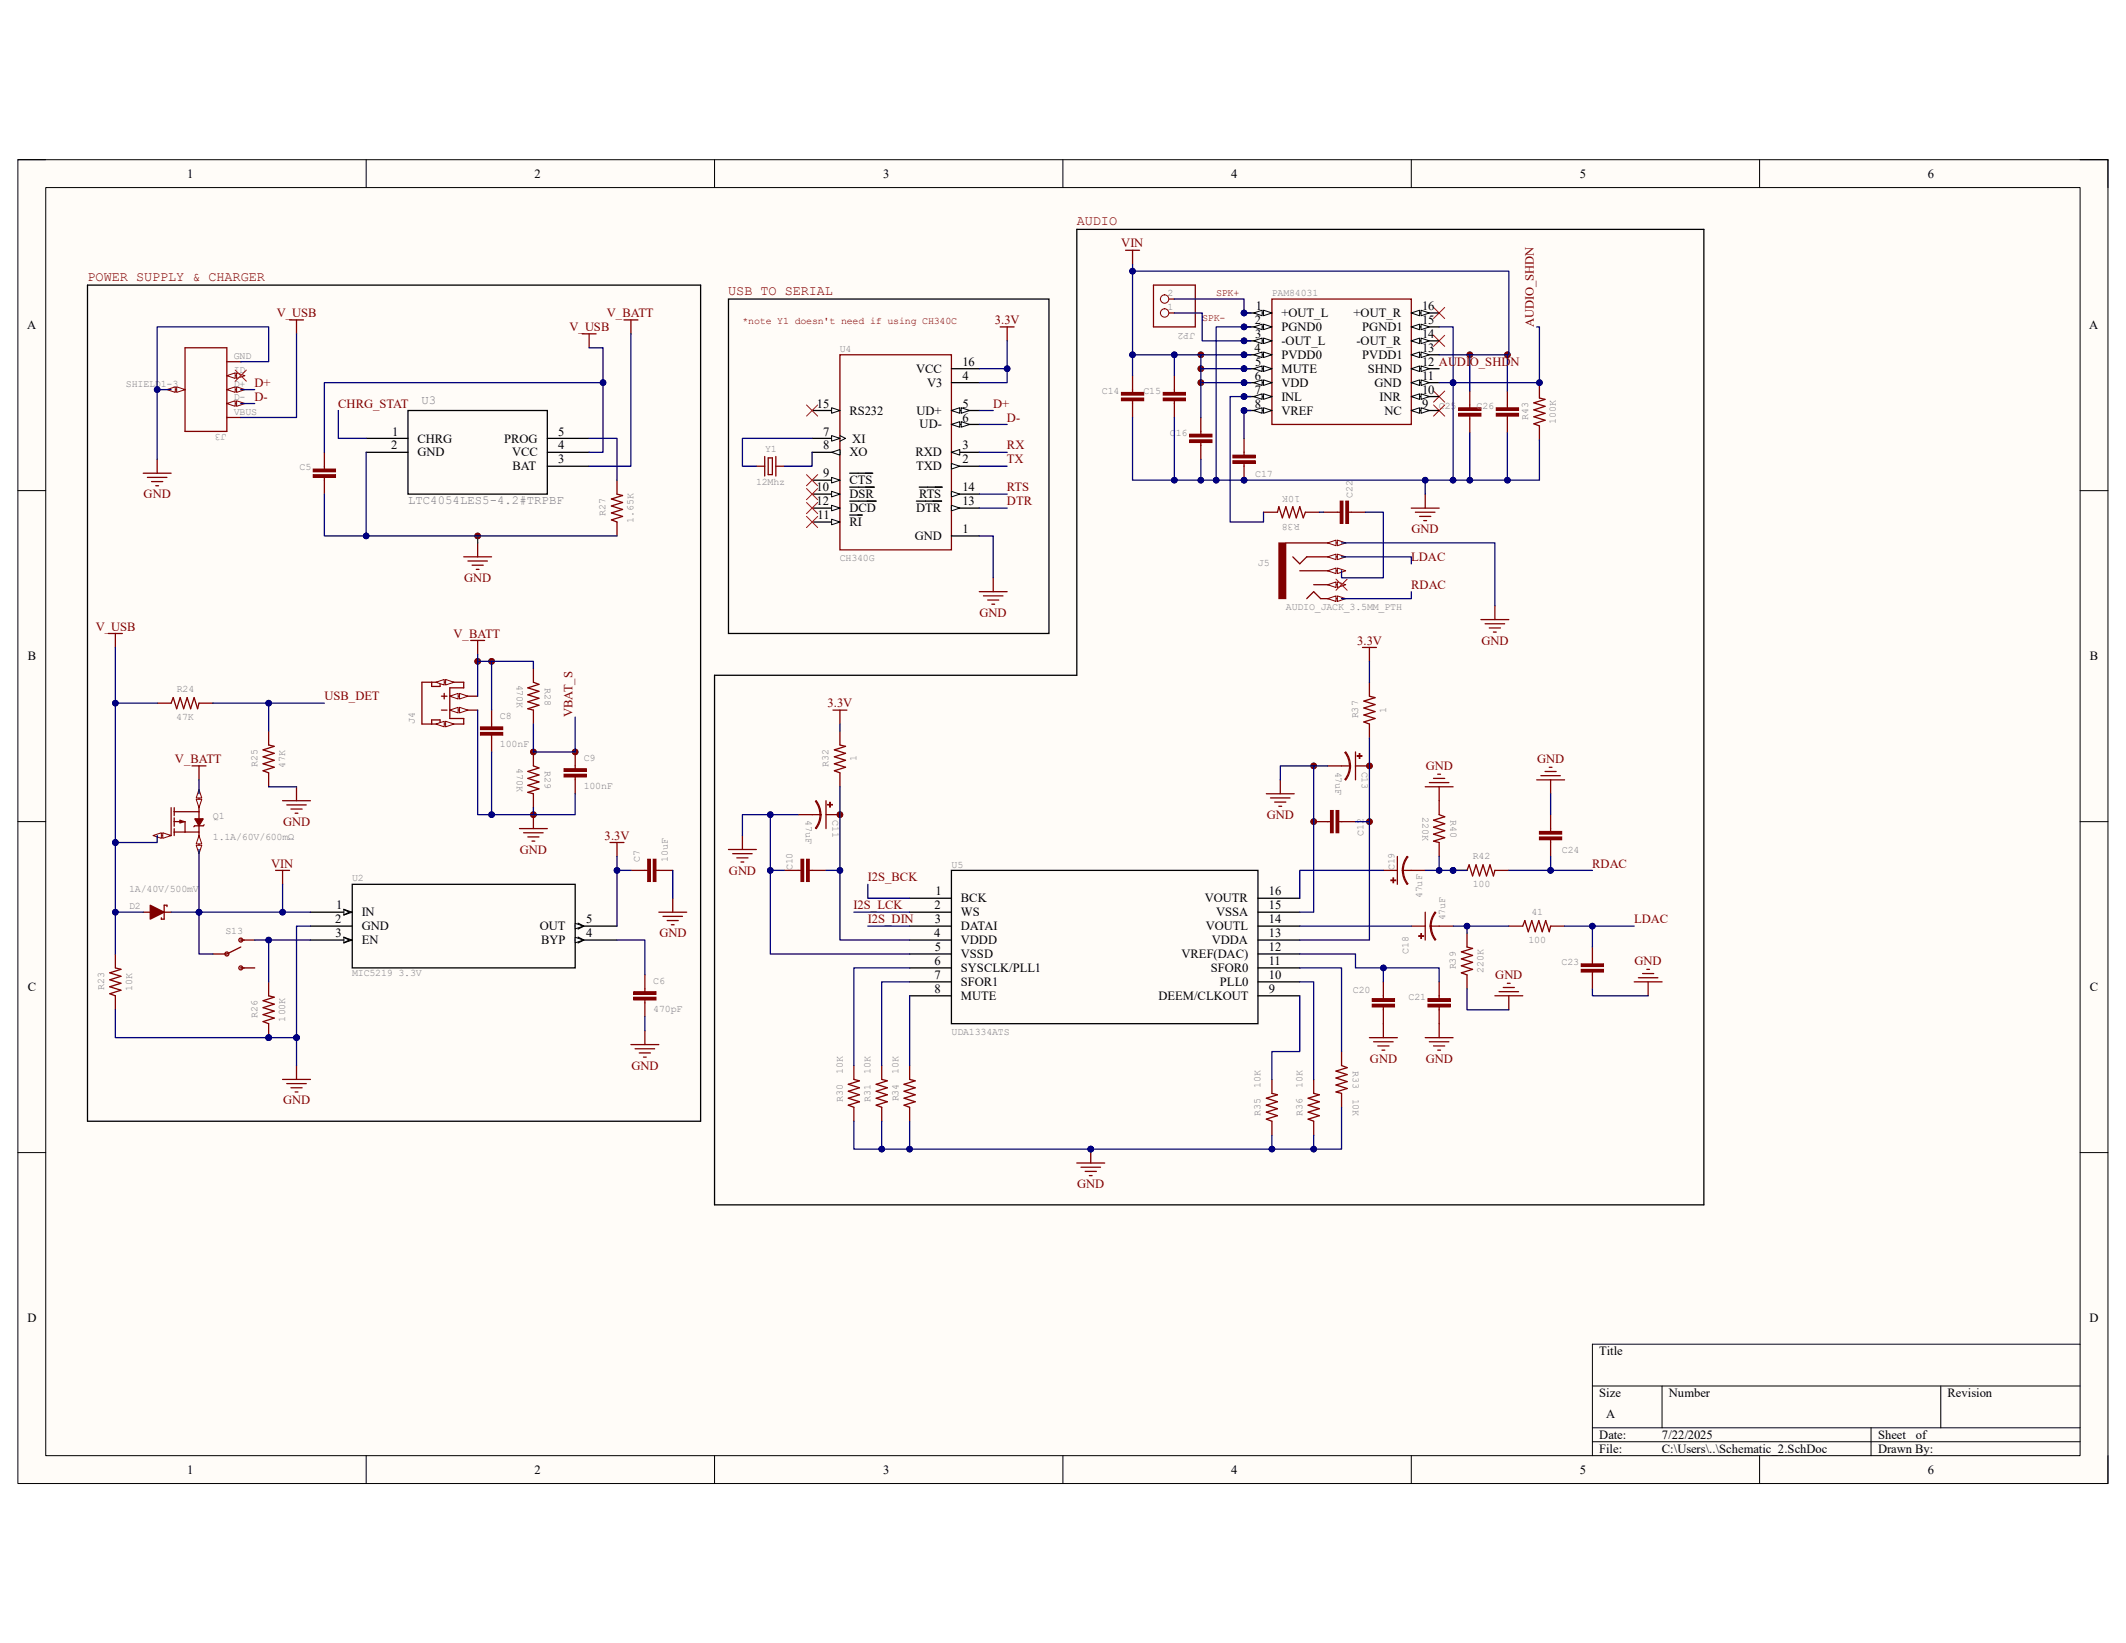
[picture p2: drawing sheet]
<svg xmlns="http://www.w3.org/2000/svg" width="279mm" height="216mm" viewBox="0 0 279 216" stroke-linecap="round" stroke-linejoin="round" font-family="sans-serif">
<defs><g id="words">
<g font-size="1.8" fill="#800000">
<text x="141.5" y="29.6">AUDIO</text>
<text x="11.5" y="36.9">POWER SUPPLY &amp; CHARGER</text>
<text x="95.7" y="38.8">USB TO SERIAL</text>
</g>
<g font-size="1.7">
<text x="24.6" y="23.4">1</text>
<text x="70.2" y="23.4">2</text>
<text x="116.1" y="23.4">3</text>
<text x="161.8" y="23.4">4</text>
<text x="207.6" y="23.4">5</text>
<text x="253.4" y="23.4">6</text>
<text x="165.1" y="40.8">1</text>
<text x="168.4" y="41.7">+OUT_L</text>
<text x="177.9" y="41.7">+OUT_R</text>
<text x="186.9" y="40.8">16</text>
<text x="3.6" y="43.3">A</text>
<text x="164.9" y="46.2">4</text>
<text x="164.9" y="42.6">2</text>
<text x="165" y="44.4">3</text>
<text x="168.4" y="43.5">PGND0</text>
<text x="168.4" y="45.3">-OUT_L</text>
<text x="168.4" y="47.2">PVDD0</text>
<text x="178.3" y="45.3">-OUT_R</text>
<text x="179" y="43.5">PGND1</text>
<text x="179" y="47.2">PVDD1</text>
<text x="186.9" y="42.6">15</text>
<text x="186.9" y="44.4">14</text>
<text x="186.9" y="46.2">13</text>
<text x="274.6" y="43.3">A</text>
<text x="107.4" y="53.6">15</text>
<text x="120.4" y="49">VCC</text>
<text x="121.8" y="50.8">V3</text>
<text x="126.5" y="48.1">16</text>
<text x="126.5" y="49.9">4</text>
<text x="126.5" y="53.6">5</text>
<text x="164.9" y="49.9">6</text>
<text x="164.9" y="51.7">7</text>
<text x="164.9" y="53.6">8</text>
<text x="165" y="48.1">5</text>
<text x="168.4" y="49">MUTE</text>
<text x="168.4" y="50.8">VDD</text>
<text x="168.4" y="52.7">INL</text>
<text x="179.7" y="49">SHND</text>
<text x="180.6" y="50.8">GND</text>
<text x="181.3" y="52.7">INR</text>
<text x="186.9" y="48.1">12 AUDIO_SHDN</text>
<text x="186.9" y="49.9">11</text>
<text x="186.9" y="51.7">10</text>
<text x="186.9" y="53.6">9</text>
<text x="51.4" y="59.1">2</text>
<text x="51.5" y="57.2">1</text>
<text x="54.9" y="58.2">CHRG</text>
<text x="54.9" y="60">GND</text>
<text x="66.3" y="58.2">PROG</text>
<text x="67.3" y="60">VCC</text>
<text x="73.4" y="59.1">4</text>
<text x="73.4" y="57.2">5</text>
<text x="108.2" y="57.2">7</text>
<text x="108.2" y="59.1">8</text>
<text x="111.6" y="54.5">RS232</text>
<text x="111.6" y="60">XO</text>
<text x="112" y="58.2">XI</text>
<text x="120.3" y="60">RXD</text>
<text x="120.4" y="54.5">UD+</text>
<text x="120.9" y="56.3">UD-</text>
<text x="126.5" y="55.4">6</text>
<text x="126.5" y="59.1">3</text>
<text x="168.4" y="54.5">VREF</text>
<text x="181.9" y="54.5">NC</text>
<text x="67.4" y="61.8">BAT</text>
<text x="73.4" y="60.9">3</text>
<text x="107.3" y="64.6">10</text>
<text x="108.2" y="62.7">9</text>
<text x="111.6" y="63.6">CTS</text>
<text x="111.6" y="65.5">DSR</text>
<text x="120.4" y="61.8">TXD</text>
<text x="120.8" y="65.5">RTS</text>
<text x="126.5" y="60.9">2</text>
<text x="126.5" y="64.6">14</text>
<text x="107.3" y="66.4">12</text>
<text x="107.4" y="68.2">11</text>
<text x="111.6" y="67.3">DCD</text>
<text x="111.6" y="69.1">RI</text>
<text x="120.2" y="71">GND</text>
<text x="120.4" y="67.3">DTR</text>
<text x="126.5" y="66.4">13</text>
<text x="126.5" y="70.1">1</text>
<text x="3.6" y="86.7">B</text>
<text x="274.7" y="86.7">B</text>
<text x="44.2" y="119.5">1</text>
<text x="122.8" y="119.5">2</text>
<text x="122.9" y="117.6">1</text>
<text x="126.3" y="118.6">BCK</text>
<text x="158.3" y="118.6">VOUTR</text>
<text x="166.8" y="119.5">15</text>
<text x="166.8" y="117.6">16</text>
<text x="44.1" y="121.3">2</text>
<text x="44.1" y="123.1">3</text>
<text x="47.5" y="120.4">IN</text>
<text x="47.5" y="122.3">GND</text>
<text x="47.5" y="124.1">EN</text>
<text x="71" y="122.3">OUT</text>
<text x="71.1" y="124.1">BYP</text>
<text x="77" y="123.1">4</text>
<text x="77" y="121.3">5</text>
<text x="122.8" y="123.1">4</text>
<text x="122.9" y="121.3">3</text>
<text x="122.9" y="125">5</text>
<text x="126.3" y="120.4">WS</text>
<text x="126.3" y="122.3">DATAI</text>
<text x="126.3" y="124.1">VDDD</text>
<text x="126.3" y="125.9">VSSD</text>
<text x="155.3" y="125.9">VREF(DAC)</text>
<text x="158.5" y="122.3">VOUTL</text>
<text x="159.3" y="124.1">VDDA</text>
<text x="159.8" y="120.4">VSSA</text>
<text x="166.8" y="125">12</text>
<text x="166.8" y="123.1">13</text>
<text x="166.8" y="121.3">14</text>
<text x="3.6" y="130.3">C</text>
<text x="122.8" y="126.8">6</text>
<text x="122.8" y="128.7">7</text>
<text x="122.8" y="130.5">8</text>
<text x="126.3" y="127.7">SYSCLK/PLL1</text>
<text x="126.3" y="129.6">SFOR1</text>
<text x="126.3" y="131.4">MUTE</text>
<text x="152.2" y="131.4">DEEM/CLKOUT</text>
<text x="159.1" y="127.7">SFOR0</text>
<text x="160.3" y="129.6">PLL0</text>
<text x="166.8" y="130.5">9</text>
<text x="166.8" y="128.7">10</text>
<text x="166.8" y="126.8">11</text>
<text x="274.7" y="130.3">C</text>
<text x="3.6" y="173.7">D</text>
<text x="274.6" y="173.7">D</text>
<text x="210.2" y="178.1">Title</text>
<text x="210.2" y="183.6">Size</text>
<text x="219.3" y="183.6">Number</text>
<text x="256" y="183.6">Revision</text>
<text x="210.2" y="189.1">Date:</text>
<text x="210.2" y="190.9">File:</text>
<text x="211.1" y="186.4">A</text>
<text x="218.4" y="189.1">7/22/2025</text>
<text x="218.4" y="190.9">C:\Users\..\Schematic_2.SchDoc</text>
<text x="246.8" y="189.1">Sheet</text>
<text x="246.8" y="190.9">Drawn By:</text>
<text x="251.8" y="189.1">of</text>
<text x="24.6" y="193.7">1</text>
<text x="70.2" y="193.7">2</text>
<text x="116.1" y="193.7">3</text>
<text x="161.8" y="193.7">4</text>
<text x="207.6" y="193.7">5</text>
<text x="253.4" y="193.7">6</text>
</g>
<g font-size="1.7" fill="#800000">
<text x="147.4" y="32.5">VIN</text>
<text x="36.4" y="41.7">V_USB</text>
<text x="79.8" y="41.7">V_BATT</text>
<text x="74.8" y="43.5">V_USB</text>
<text x="130.7" y="42.6">3.3V</text>
<text x="201.6" y="43" transform="rotate(-90 201.6 43)">AUDIO_SHDN</text>
<text x="33.4" y="50.8">D+</text>
<text x="33.4" y="52.7">D-</text>
<text x="44.4" y="53.6">CHRG_STAT</text>
<text x="130.5" y="53.6">D+</text>
<text x="132.3" y="59.1">RX</text>
<text x="132.3" y="55.4">D-</text>
<text x="18.9" y="65.5">GND</text>
<text x="132.3" y="60.9">TX</text>
<text x="132.3" y="64.6">RTS</text>
<text x="132.3" y="66.4">DTR</text>
<text x="185.5" y="70.1">GND</text>
<text x="61" y="76.5">GND</text>
<text x="185.5" y="73.7">LDAC</text>
<text x="185.5" y="77.4">RDAC</text>
<text x="12.6" y="82.9">V_USB</text>
<text x="59.6" y="83.8">V_BATT</text>
<text x="128.7" y="81">GND</text>
<text x="178.4" y="84.7">3.3V</text>
<text x="194.7" y="84.7">GND</text>
<text x="42.6" y="92">USB_DET</text>
<text x="75.2" y="94.2" transform="rotate(-90 75.2 94.2)">VBAT_S</text>
<text x="108.8" y="92.9">3.3V</text>
<text x="23" y="100.3">V_BATT</text>
<text x="187.4" y="101.2">GND</text>
<text x="202" y="100.3">GND</text>
<text x="166.5" y="107.6">GND</text>
<text x="37.2" y="108.5">GND</text>
<text x="68.3" y="112.2">GND</text>
<text x="79.5" y="110.3">3.3V</text>
<text x="35.6" y="114">VIN</text>
<text x="95.8" y="114.9">GND</text>
<text x="112.2" y="119.5">I2S_LCK</text>
<text x="114" y="115.8">I2S_BCK</text>
<text x="209.3" y="114">RDAC</text>
<text x="86.7" y="123.1">GND</text>
<text x="114" y="121.3">I2S_DIN</text>
<text x="214.8" y="121.3">LDAC</text>
<text x="196.5" y="128.7">GND</text>
<text x="214.8" y="126.8">GND</text>
<text x="83" y="140.5">GND</text>
<text x="180" y="139.7">GND</text>
<text x="187.4" y="139.7">GND</text>
<text x="37.2" y="145.1">GND</text>
<text x="141.6" y="156.1">GND</text>
</g>
<g font-size="1.6" fill="#808080">
<text x="55.4" y="53">U3</text>
<text x="53.6" y="66.3">LTC4054LES5-4.2#TRPBF</text>
</g>
<g font-size="1.3" fill="#808080">
<text x="153.4" y="40.7">1</text>
<text x="153.4" y="38.9">2</text>
<text x="167.1" y="38.9">PAM84031</text>
<text x="30.7" y="47.2">GND</text>
<text x="110.4" y="46.2">U4</text>
<text x="157.1" y="43.8" transform="rotate(-180 157.1 43.8)">JP2</text>
<text x="16.6" y="50.8">SHIELD1-3</text>
<text x="30.7" y="50.8">D+</text>
<text x="30.7" y="52.6">D-</text>
<text x="30.7" y="49">ID</text>
<text x="144.8" y="51.7">C14</text>
<text x="150.3" y="51.7">C15</text>
<text x="189.1" y="53.7">C25</text>
<text x="194.1" y="53.7">C26</text>
<text x="29.8" y="57.1" transform="rotate(-180 29.8 57.1)">J3</text>
<text x="30.7" y="54.5">VBUS</text>
<text x="100.5" y="59.4">Y1</text>
<text x="153.8" y="57.2">C16</text>
<text x="200.8" y="55.2" transform="rotate(-90 200.8 55.2)">R43</text>
<text x="204.5" y="55.7" transform="rotate(-90 204.5 55.7)">100K</text>
<text x="39.4" y="61.8">C5</text>
<text x="99.4" y="63.8">12Mhz</text>
<text x="165" y="62.7">C17</text>
<text x="170.9" y="65.2" transform="rotate(-180 170.9 65.2)">10K</text>
<text x="177.8" y="65.5" transform="rotate(-90 177.8 65.5)">C22</text>
<text x="79.6" y="67.9" transform="rotate(-90 79.6 67.9)">R27</text>
<text x="83.3" y="68.7" transform="rotate(-90 83.3 68.7)">1.65K</text>
<text x="170.8" y="68.8" transform="rotate(-180 170.8 68.8)">R38</text>
<text x="110.4" y="73.7">CH340G</text>
<text x="165.3" y="74.4">J5</text>
<text x="169" y="80.1">AUDIO_JACK_3.5MM_PTH</text>
<text x="67.9" y="90" transform="rotate(90 67.9 90)">470K</text>
<text x="23.2" y="94.6">47K</text>
<text x="23.2" y="90.9">R24</text>
<text x="54.5" y="95.1" transform="rotate(-90 54.5 95.1)">J4</text>
<text x="65.7" y="94.5">C8</text>
<text x="71.6" y="90.4" transform="rotate(90 71.6 90.4)">R28</text>
<text x="178.5" y="94.4" transform="rotate(-90 178.5 94.4)">R37</text>
<text x="182.2" y="93.6" transform="rotate(-90 182.2 93.6)">1</text>
<text x="33.8" y="100.8" transform="rotate(-90 33.8 100.8)">R25</text>
<text x="37.5" y="100.9" transform="rotate(-90 37.5 100.9)">47K</text>
<text x="65.7" y="98.1">100nF</text>
<text x="67.9" y="100.9" transform="rotate(90 67.9 100.9)">470K</text>
<text x="71.6" y="101.3" transform="rotate(90 71.6 101.3)">R29</text>
<text x="76.7" y="100">C9</text>
<text x="108.9" y="100.8" transform="rotate(-90 108.9 100.8)">R32</text>
<text x="112.6" y="100" transform="rotate(-90 112.6 100)">1</text>
<text x="175.5" y="101.4" transform="rotate(90 175.5 101.4)">47uF</text>
<text x="179" y="101.4" transform="rotate(90 179 101.4)">C13</text>
<text x="28" y="107.6">Q1</text>
<text x="76.7" y="103.6">100nF</text>
<text x="105.9" y="107.8" transform="rotate(90 105.9 107.8)">47uF</text>
<text x="109.4" y="107.8" transform="rotate(90 109.4 107.8)">C11</text>
<text x="186.9" y="107.4" transform="rotate(90 186.9 107.4)">220K</text>
<text x="190.6" y="107.8" transform="rotate(90 190.6 107.8)">R40</text>
<text x="28" y="110.3">1.1A/60V/600mΩ</text>
<text x="84.1" y="113.3" transform="rotate(-90 84.1 113.3)">C7</text>
<text x="87.8" y="113.3" transform="rotate(-90 87.8 113.3)">10uF</text>
<text x="179.2" y="109.8" transform="rotate(-90 179.2 109.8)">C12</text>
<text x="193.5" y="112.9">R42</text>
<text x="205.3" y="112.1">C24</text>
<text x="17" y="119.5">D2</text>
<text x="17" y="117.3">1A/40V/500mV</text>
<text x="46.3" y="115.8">U2</text>
<text x="104.1" y="114.4" transform="rotate(-90 104.1 114.4)">C10</text>
<text x="125.1" y="114">U5</text>
<text x="183.3" y="114.4" transform="rotate(-90 183.3 114.4)">C19</text>
<text x="186.9" y="118" transform="rotate(-90 186.9 118)">47uF</text>
<text x="193.5" y="116.5">100</text>
<text x="29.6" y="122.8">S13</text>
<text x="185.1" y="125.3" transform="rotate(-90 185.1 125.3)">C18</text>
<text x="189.9" y="120.9" transform="rotate(-90 189.9 120.9)">47uF</text>
<text x="200.9" y="123.9">100</text>
<text x="201.3" y="120.2">41</text>
<text x="13.7" y="130.1" transform="rotate(-90 13.7 130.1)">R23</text>
<text x="17.4" y="130.2" transform="rotate(-90 17.4 130.2)">10K</text>
<text x="46.3" y="128.3">MIC5219 3.3V</text>
<text x="85.9" y="129.3">C6</text>
<text x="177.8" y="130.5">C20</text>
<text x="185.1" y="131.4">C21</text>
<text x="191.3" y="127.4" transform="rotate(-90 191.3 127.4)">R39</text>
<text x="194.9" y="127.8" transform="rotate(-90 194.9 127.8)">220K</text>
<text x="205.2" y="126.8">C23</text>
<text x="33.8" y="133.8" transform="rotate(-90 33.8 133.8)">R26</text>
<text x="37.5" y="134.2" transform="rotate(-90 37.5 134.2)">100K</text>
<text x="85.9" y="132.9">470pF</text>
<text x="125.1" y="136">UDA1334ATS</text>
<text x="110.7" y="141.1" transform="rotate(-90 110.7 141.1)">10K</text>
<text x="114.4" y="141.1" transform="rotate(-90 114.4 141.1)">10K</text>
<text x="118.1" y="141.1" transform="rotate(-90 118.1 141.1)">10K</text>
<text x="165.7" y="143" transform="rotate(-90 165.7 143)">10K</text>
<text x="171.2" y="143" transform="rotate(-90 171.2 143)">10K</text>
<text x="177.8" y="140.8" transform="rotate(90 177.8 140.8)">R33</text>
<text x="110.7" y="144.8" transform="rotate(-90 110.7 144.8)">R30</text>
<text x="114.4" y="144.8" transform="rotate(-90 114.4 144.8)">R31</text>
<text x="118.1" y="144.7" transform="rotate(-90 118.1 144.7)">R34</text>
<text x="165.7" y="146.6" transform="rotate(-90 165.7 146.6)">R35</text>
<text x="171.2" y="146.6" transform="rotate(-90 171.2 146.6)">R36</text>
<text x="177.8" y="144.4" transform="rotate(90 177.8 144.4)">10K</text>
</g>
<g font-size="1.3" fill="#800000">
<text x="159.8" y="38.9">SPK+</text>
<text x="97.6" y="42.5">*note Y1 doesn't need if using CH340C</text>
<text x="158" y="42.2">SPK-</text>
</g>
</g></defs>
<path d="M2.3 21h274.7v173.9h-274.7z" fill-rule="evenodd" fill="#fffcf8"/>
<path d="M2.3 21h274.7v173.9h-274.7z" fill="none" stroke="#000" stroke-width=".13"/>
<path d="M6 24.6h267.4v166.7h-267.4z" fill-rule="evenodd" fill="#fffcf8"/>
<g fill="none" stroke="#000" stroke-width=".13">
<path d="M2.3 21h3.7M6 24.6h267.4v166.7h-267.4zM48.1 21v3.6M93.9 21v3.6M139.7 21v3.6M185.5 21v3.6M231.2 21v3.6M273.4 21h3.6v3.6M2.3 64.5h3.7M273.4 64.5h3.6M2.3 108h3.7M273.4 108h3.6"/>
<path d="M2.3 151.5h3.7M273.4 151.5h3.6M273.4 176.6h-64.1v14.7M48.1 191.3v3.6M93.9 191.3v3.6M139.7 191.3v3.6M185.5 191.3v3.6M209.3 182.1h64.1M209.3 187.6h64.1M209.3 189.5h64.1M218.4 182.1v5.5M231.2 191.3v3.6"/>
<path d="M245.9 187.6v3.7M255.1 182.1v5.5M277 191.3v3.6"/>
</g>
<circle cx="62.8" cy="86.9" r=".37" fill="#000080"/>
<circle cx="62.8" cy="86.9" r=".37" fill="none" stroke="#000080" stroke-width=".13"/>
<circle cx="62.8" cy="70.4" r=".37" fill="#000080"/>
<circle cx="62.8" cy="70.4" r=".37" fill="none" stroke="#000080" stroke-width=".13"/>
<circle cx="64.6" cy="86.9" r=".37" fill="#000080"/>
<circle cx="64.6" cy="86.9" r=".37" fill="none" stroke="#000080" stroke-width=".13"/>
<circle cx="70.1" cy="107.1" r=".37" fill="#000080"/>
<circle cx="70.1" cy="107.1" r=".37" fill="none" stroke="#000080" stroke-width=".13"/>
<circle cx="70.1" cy="98.8" r=".37" fill="#000080"/>
<circle cx="70.1" cy="98.8" r=".37" fill="none" stroke="#000080" stroke-width=".13"/>
<circle cx="75.6" cy="98.8" r=".37" fill="#000080"/>
<circle cx="75.6" cy="98.8" r=".37" fill="none" stroke="#000080" stroke-width=".13"/>
<circle cx="110.4" cy="107.1" r=".37" fill="#000080"/>
<circle cx="110.4" cy="107.1" r=".37" fill="none" stroke="#000080" stroke-width=".13"/>
<circle cx="157.8" cy="50.3" r=".37" fill="#000080"/>
<circle cx="157.8" cy="50.3" r=".37" fill="none" stroke="#000080" stroke-width=".13"/>
<circle cx="157.8" cy="48.5" r=".37" fill="#000080"/>
<circle cx="157.8" cy="48.5" r=".37" fill="none" stroke="#000080" stroke-width=".13"/>
<circle cx="157.8" cy="46.6" r=".37" fill="#000080"/>
<circle cx="157.8" cy="46.6" r=".37" fill="none" stroke="#000080" stroke-width=".13"/>
<circle cx="172.6" cy="108" r=".37" fill="#000080"/>
<circle cx="172.6" cy="108" r=".37" fill="none" stroke="#000080" stroke-width=".13"/>
<circle cx="172.6" cy="100.6" r=".37" fill="#000080"/>
<circle cx="172.6" cy="100.6" r=".37" fill="none" stroke="#000080" stroke-width=".13"/>
<circle cx="180" cy="108" r=".37" fill="#000080"/>
<circle cx="180" cy="108" r=".37" fill="none" stroke="#000080" stroke-width=".13"/>
<circle cx="180" cy="100.6" r=".37" fill="#000080"/>
<circle cx="180" cy="100.6" r=".37" fill="none" stroke="#000080" stroke-width=".13"/>
<circle cx="193.2" cy="46.6" r=".37" fill="#000080"/>
<circle cx="193.2" cy="46.6" r=".37" fill="none" stroke="#000080" stroke-width=".13"/>
<circle cx="198.1" cy="46.6" r=".37" fill="#000080"/>
<circle cx="198.1" cy="46.6" r=".37" fill="none" stroke="#000080" stroke-width=".13"/>
<path d="M22.5 106.1v3.7M22.9 106.1v1.1M22.9 107.5v1.1M22.9 108.9v.9M22.9 109.3h3.3M22.9 108h1.4v1.3M22.9 106.7h3.3M26.2 106.1v1.4M26.2 108.5v1.3M26.8 108.4l-.1 .1h-1.1l-.1 .1" fill="none" stroke="#800000" stroke-width=".17"/>
<path d="M25.6 107.6h1.1l-.5 .9z" fill="#800000"/>
<path d="M25.6 107.6h1.1l-.5 .9z" fill="none" stroke="#800000" stroke-width=".17"/>
<path d="M23.6 107.8l.6 .2-.6 .1z" fill="#800000"/>
<path d="M23.6 107.8l.6 .2-.6 .1zM26.2 104.3v1.8" fill="none" stroke="#800000" stroke-width=".17"/>
<path d="M25.8 105h.7l-.3 1.1z" fill="#f8fcff"/>
<path d="M25.8 105h.7l-.3 1.1z" fill="none" stroke="#800000" stroke-width=".13"/>
<path d="M26.2 103.8l.3 1.1h-.7z" fill="#f8fcff"/>
<path d="M26.2 103.8l.3 1.1h-.7z" fill="none" stroke="#800000" stroke-width=".13"/>
<path d="M20.7 109.8h1.8" fill="none" stroke="#800000" stroke-width=".17"/>
<path d="M21.4 109.4l1.1 .4-1.1 .4z" fill="#f8fcff"/>
<path d="M21.4 109.4l1.1 .4-1.1 .4z" fill="none" stroke="#800000" stroke-width=".13"/>
<path d="M20.1 109.8l1.1-.4v.8z" fill="#f8fcff"/>
<path d="M20.1 109.8l1.1-.4v.8z" fill="none" stroke="#800000" stroke-width=".13"/>
<path d="M26.2 109.8v1.8" fill="none" stroke="#800000" stroke-width=".17"/>
<path d="M26.2 109.8l.3 1.1h-.7z" fill="#f8fcff"/>
<path d="M26.2 109.8l.3 1.1h-.7z" fill="none" stroke="#800000" stroke-width=".13"/>
<path d="M25.8 111.1h.7l-.3 1.1z" fill="#f8fcff"/>
<path d="M25.8 111.1h.7l-.3 1.1zM85.1 112.9h.4v2.9h-.4zM85.8 112.9h.4v2.9h-.4zM83.3 131h2.9v.4h-2.9zM83.3 130.3h2.9v.4h-2.9z" fill="none" stroke="#800000" stroke-width=".13"/>
<path d="M18.8 119.9h.9M21.6 119.9h.9M21.9 119.1v-.1h-.3v1.8h-.4v-.2M82.9 114.4h2.2M86.2 114.4h2.2M84.8 128.1v2.2M84.8 131.4v2.2" fill="none" stroke="#800000" stroke-width=".17"/>
<path d="M85.3 112.9v2.9M86 112.9v2.9M83.3 131.2h2.9M83.3 130.5h2.9" fill="none" stroke="#800000" stroke-width=".37"/>
<path d="M19.7 119l1.9 .9-1.9 .9z" fill="#800000"/>
<g fill="none" stroke="#800000" stroke-width=".17">
<path d="M19.7 119l1.9 .9-1.9 .9zM31.6 124.4l-1.8 1h-1.8M31.6 127.2h1.9M31.6 123.5h1.9"/>
<circle cx="29.8" cy="125.4" r=".26"/>
<circle cx="31.6" cy="123.5" r=".26"/>
<circle cx="31.6" cy="127.2" r=".26"/>
</g>
<circle cx="35.3" cy="136.4" r=".37" fill="#000080"/>
<circle cx="35.3" cy="136.4" r=".37" fill="none" stroke="#000080" stroke-width=".13"/>
<path d="M35.3 130.9l.7 .1-1.4 .5 1.4 .5-1.4 .4 1.4 .5-1.4 .4 1.4 .5-1.4 .4 .7 .3v1.9" fill="none" stroke="#800000" stroke-width=".17"/>
<circle cx="35.3" cy="136.4" r=".37" fill="#000080"/>
<circle cx="35.3" cy="136.4" r=".37" fill="none" stroke="#000080" stroke-width=".13"/>
<path d="M55.5 89.7h5.4v.7h-1.8v4h1.8v.7h-5.4zM56.7 89.7v.5h1.1v-.5M56.7 95.1v-.5h1.1v.5M58 91.5h.7M58 93.3h.7M58.4 91.1v.8M59.1 91.5h3.7M15.2 125.4v1.8l.7 .2-1.5 .4 1.5 .5-1.5 .5 1.5 .4-1.5 .5 1.5 .4-1.5 .5 .8 .3v1.8M35.3 129v1.9" fill="none" stroke="#800000" stroke-width=".17"/>
<path d="M59.1 91.5l1.1-.4v.8z" fill="#f8fcff"/>
<path d="M59.1 91.5l1.1-.4v.8z" fill="none" stroke="#800000" stroke-width=".13"/>
<path d="M60.4 91.1l1.1 .4-1.1 .4z" fill="#f8fcff"/>
<path d="M60.4 91.1l1.1 .4-1.1 .4z" fill="none" stroke="#800000" stroke-width=".13"/>
<path d="M59.1 93.3h3.7" fill="none" stroke="#800000" stroke-width=".17"/>
<path d="M59.1 93.3l1.1-.4v.8z" fill="#f8fcff"/>
<path d="M59.1 93.3l1.1-.4v.8z" fill="none" stroke="#800000" stroke-width=".13"/>
<path d="M60.4 92.9l1.1 .4-1.1 .4z" fill="#f8fcff"/>
<path d="M60.4 92.9l1.1 .4-1.1 .4z" fill="none" stroke="#800000" stroke-width=".13"/>
<path d="M57.3 95.1l1.1-.3v.7z" fill="#f8fcff"/>
<path d="M57.3 95.1l1.1-.3v.7z" fill="none" stroke="#800000" stroke-width=".13"/>
<path d="M58.6 94.8l1.1 .3-1.1 .4z" fill="#f8fcff"/>
<path d="M58.6 94.8l1.1 .3-1.1 .4z" fill="none" stroke="#800000" stroke-width=".13"/>
<path d="M57.3 89.7l1.1-.4v.7z" fill="#f8fcff"/>
<path d="M57.3 89.7l1.1-.4v.7z" fill="none" stroke="#800000" stroke-width=".13"/>
<path d="M58.6 89.3l1.1 .4-1.1 .3z" fill="#f8fcff"/>
<path d="M58.6 89.3l1.1 .4-1.1 .3zM63.1 96.2h3v.4h-3zM63.1 95.5h3v.4h-3zM74.1 101.7h3v.4h-3zM74.1 101h3v.4h-3z" fill="none" stroke="#800000" stroke-width=".13"/>
<path d="M64.6 93.3v2.2M64.6 96.6v2.2M70.1 87.8v1.9l.7 .2-1.4 .5 1.4 .4-1.4 .5 1.4 .5-1.4 .4 1.4 .5-1.4 .4 .7 .2v1.8M70.1 98.8v1.8l.7 .3-1.4 .5 1.4 .4-1.4 .5 1.4 .4-1.4 .5 1.4 .5-1.4 .4 .7 .2v1.8M75.6 98.8v2.2M75.6 102.1v2.2M187.3 119.9v3.6M188 121.7a3 3 0 0 1 .6-1.8h.1a2.88 2.88 0 0 0-.6 1.8M188 121.7h1.1M188 121.7a2.98 2.98 0 0 0 .6 1.8l.1-.1-.4-.6-.2-1.1" fill="none" stroke="#800000" stroke-width=".17"/>
<path d="M63.1 96.4h3M63.1 95.7h3M74.1 101.9h3M74.1 101.2h3" fill="none" stroke="#800000" stroke-width=".37"/>
<path d="M186.7 122.7h.1v.6h-.1z" fill-rule="evenodd" fill="#800000"/>
<path d="M186.7 122.7h.1v.6h-.1z" fill="none" stroke="#800000" stroke-width=".13"/>
<path d="M186.4 123h.7v.1h-.7z" fill-rule="evenodd" fill="#800000"/>
<path d="M186.4 123h.7v.1h-.7z" fill="none" stroke="#800000" stroke-width=".13"/>
<path d="M183.6 112.5v3.7M184.3 114.4a2.98 2.98 0 0 0 .6 1.8l.1-.1a2.84 2.84 0 0 1 0-3.5l-.1-.1a3 3 0 0 0-.6 1.9h1.2M185.5 121.7h1.8M189.1 121.7h1.9" fill="none" stroke="#800000" stroke-width=".17"/>
<path d="M183.1 115.4h.1v.6h-.1z" fill-rule="evenodd" fill="#800000"/>
<path d="M183.1 115.4h.1v.6h-.1z" fill="none" stroke="#800000" stroke-width=".13"/>
<path d="M182.8 115.6h.6v.1h-.6z" fill-rule="evenodd" fill="#800000"/>
<path d="M182.8 115.6h.6v.1h-.6z" fill="none" stroke="#800000" stroke-width=".13"/>
<path d="M106.7 107.1h1.2M107.2 105.3l.1-.1a2.95 2.95 0 0 1 0 3.7l-.1-.1a2.86 2.86 0 0 0 0-3.5zM108.6 105.2v3.7M181.8 114.4h1.8M185.5 114.4h1.8" fill="none" stroke="#800000" stroke-width=".17"/>
<path d="M109 105.4h.1v.7h-.1z" fill-rule="evenodd" fill="#800000"/>
<path d="M109 105.4h.1v.7h-.1z" fill="none" stroke="#800000" stroke-width=".13"/>
<path d="M108.8 105.7h.6v.1h-.6z" fill-rule="evenodd" fill="#800000"/>
<path d="M108.8 105.7h.6v.1h-.6z" fill="none" stroke="#800000" stroke-width=".13"/>
<path d="M176.8 98.9l.1-.1a2.98 2.98 0 0 1 0 3.7l-.1-.1a2.84 2.84 0 0 0 0-3.5zM178.1 98.8v3.7M104.9 107.1h1.8M108.6 107.1h1.8M176.3 100.6h1.2" fill="none" stroke="#800000" stroke-width=".17"/>
<path d="M178.6 99h.1v.7h-.1z" fill-rule="evenodd" fill="#800000"/>
<path d="M178.6 99h.1v.7h-.1z" fill="none" stroke="#800000" stroke-width=".13"/>
<path d="M178.4 99.3h.6v.1h-.6z" fill-rule="evenodd" fill="#800000"/>
<path d="M178.4 99.3h.6v.1h-.6zM174.8 106.5h.4v2.9h-.4zM175.6 106.5h.3v2.9h-.3zM202.3 110h2.9v.4h-2.9zM202.3 109.3h2.9v.3h-2.9zM207.8 126.7h2.9v.3h-2.9zM207.8 127.4h2.9v.3h-2.9z" fill="none" stroke="#800000" stroke-width=".13"/>
<path d="M172.6 108h2.2M174.5 100.6h1.8M175.9 108h2.2M178.1 100.6h1.9M203.8 107.1v2.2M203.8 110.4v2.1M198.3 121.7h1.8l.3-.7 .5 1.4 .4-1.4 .5 1.4 .4-1.4 .5 1.4 .4-1.4 .5 1.4 .2-.7h1.8M209.3 124.4v2.3M209.3 127.7v2.2" fill="none" stroke="#800000" stroke-width=".17"/>
<path d="M175 106.5v2.9M175.8 106.5v2.9M202.3 110.2h2.9" fill="none" stroke="#800000" stroke-width=".37"/>
<path d="M202.3 109.4h2.9M207.8 126.8h2.9M207.8 127.6h2.9" fill="none" stroke="#800000" stroke-width=".36"/>
<circle cx="191" cy="114.4" r=".37" fill="#000080"/>
<circle cx="191" cy="114.4" r=".37" fill="none" stroke="#000080" stroke-width=".13"/>
<path d="M191 114.4h1.8l.3-.8 .4 1.5 .5-1.5 .4 1.5 .5-1.5 .5 1.5 .4-1.5 .5 1.5 .2-.7" fill="none" stroke="#800000" stroke-width=".17"/>
<circle cx="191" cy="114.4" r=".37" fill="#000080"/>
<circle cx="191" cy="114.4" r=".37" fill="none" stroke="#000080" stroke-width=".13"/>
<g fill="none" stroke="#800000" stroke-width=".17">
<path d="M24.3 45.7h5.5v11h-5.5zM29.8 51.2h1.8M42.6 59.4v2.2M42.6 62.7v2.2M81.1 63.1v1.8l.7 .2-1.4 .5 1.4 .4-1.4 .5 1.4 .4-1.4 .5 1.4 .5-1.4 .4 .7 .3v1.8M110.4 96.1v1.8l.7 .2-1.4 .4 1.4 .5-1.4 .5 1.4 .4-1.4 .5 1.4 .4-1.4 .5 .7 .3v1.8M180 89.7v1.8l.7 .2-1.5 .4 1.5 .5-1.5 .4 1.5 .5-1.5 .5 1.5 .4-1.5 .5 .8 .2v1.9M189.1 105.2v1.9l.8 .2-1.5 .5 1.5 .4-1.5 .5 1.5 .5-1.5 .4 1.5 .5-1.5 .4 .7 .2v1.8M196.5 114.4h1.8M176.3 138.2v1.8l.7 .3-1.4 .4 1.4 .5-1.4 .5 1.4 .4-1.4 .5 1.4 .4-1.4 .5 .7 .2v1.8M181.8 129v2.2M181.8 132.3v2.2"/>
<path d="M189.1 129v2.2M189.1 132.3v2.2M192.8 122.6v1.8l.7 .2-1.4 .5 1.4 .5-1.4 .4 1.4 .5-1.4 .4 1.4 .5-1.4 .4 .7 .3v1.8M112.2 140v1.8l.8 .2-1.5 .5 1.5 .4-1.5 .5 1.5 .5-1.5 .4 1.5 .5-1.5 .4 .7 .3v1.8M115.9 140v1.8l.7 .2-1.5 .5 1.5 .4-1.5 .5 1.5 .5-1.5 .4 1.5 .5-1.5 .4 .8 .3v1.8M119.5 140v1.8l.8 .2-1.5 .5 1.5 .4-1.5 .5 1.5 .5-1.5 .4 1.5 .5-1.5 .4 .7 .3v1.8M167.2 141.8v1.9l.7 .2-1.5 .4 1.5 .5-1.5 .4 1.5 .5-1.5 .4 1.5 .5-1.5 .5 .8 .2v1.9M172.6 141.8v1.9l.8 .2-1.5 .4 1.5 .5-1.5 .4 1.5 .5-1.5 .4 1.5 .5-1.5 .5 .7 .2v1.9"/>
</g>
<path d="M41.2 61.8h2.9M41.2 62.6h2.9M180.3 131.4h3M180.3 132.1h3M187.7 131.4h2.9M187.7 132.1h2.9" fill="none" stroke="#800000" stroke-width=".37"/>
<path d="M41.2 61.6h2.9v.4h-2.9zM41.2 62.4h2.9v.3h-2.9zM180.3 131.2h3v.4h-3zM180.3 132h3v.3h-3zM187.7 131.2h2.9v.4h-2.9zM187.7 132h2.9v.3h-2.9z" fill="none" stroke="#800000" stroke-width=".13"/>
<path d="M29.8 51.2l1.1-.4v.8z" fill="#f8fcff"/>
<path d="M29.8 51.2l1.1-.4v.8z" fill="none" stroke="#800000" stroke-width=".13"/>
<path d="M31.1 50.8l1.1 .4-1.1 .4z" fill="#f8fcff"/>
<path d="M31.1 50.8l1.1 .4-1.1 .4z" fill="none" stroke="#800000" stroke-width=".13"/>
<path d="M29.8 53h1.8" fill="none" stroke="#800000" stroke-width=".17"/>
<path d="M29.8 53l1.1-.3v.7z" fill="#f8fcff"/>
<path d="M29.8 53l1.1-.3v.7z" fill="none" stroke="#800000" stroke-width=".13"/>
<path d="M31.1 52.7l1.1 .3-1.1 .4z" fill="#f8fcff"/>
<path d="M31.1 52.7l1.1 .3-1.1 .4z" fill="none" stroke="#800000" stroke-width=".13"/>
<path d="M29.8 47.5h1.8M29.8 49.4h1.8" fill="none" stroke="#800000" stroke-width=".17"/>
<path d="M29.8 49.4l1.1-.4v.7z" fill="#f8fcff"/>
<path d="M29.8 49.4l1.1-.4v.7z" fill="none" stroke="#800000" stroke-width=".13"/>
<path d="M31.1 49l1.1 .4-1.1 .3z" fill="#f8fcff"/>
<path d="M31.1 49l1.1 .4-1.1 .3z" fill="none" stroke="#800000" stroke-width=".13"/>
<path d="M22.5 51.2h1.8" fill="none" stroke="#800000" stroke-width=".17"/>
<path d="M23.2 50.8l1.1 .4-1.1 .4z" fill="#f8fcff"/>
<path d="M23.2 50.8l1.1 .4-1.1 .4z" fill="none" stroke="#800000" stroke-width=".13"/>
<path d="M21.9 51.2l1.1-.4v.8z" fill="#f8fcff"/>
<path d="M21.9 51.2l1.1-.4v.8z" fill="none" stroke="#800000" stroke-width=".13"/>
<g fill="none" stroke="#800000" stroke-width=".17">
<path d="M29.8 54.9h1.8M38.1 42h1.8M39 42v1.9M76.5 43.9h1.8M77.4 43.9v1.8M82 42h1.8M82.9 42v1.9M18.8 62.2h3.7M19.4 62.7h2.5M19.9 63.3h1.5M20.5 63.8h.3M20.7 60.4v1.8"/>
<path d="M60.9 73.2h3.7M61.5 73.7h2.6M62 74.3h1.5M62.6 74.8h.4M62.8 71.3v1.9M14.2 83.2h1.9M15.2 83.2v1.9M20.7 92.4h1.8l.3-.7 .4 1.4 .5-1.4 .4 1.4 .5-1.4 .5 1.4 .4-1.4 .5 1.4 .2-.7h1.8M35.3 96.1v1.8l.7 .2-1.4 .4 1.4 .5-1.4 .5 1.4 .4-1.4 .5 1.4 .4-1.4 .5 .7 .3v1.8M61.9 84.2h1.8M62.8 84.2v1.8M109.5 93.3h1.8"/>
<path d="M110.4 93.3v1.8M179.1 85.1h1.8M180 85.1v1.8M25.2 100.6h1.9M26.2 100.6v1.9M36.2 114.4h1.9M37.1 114.4v1.8M37.1 105.2h3.7M37.7 105.8h2.5M38.2 106.3h1.5M38.8 106.9h.4M39 103.4v1.8"/>
<path d="M68.3 108.9h3.6M68.8 109.4h2.6M69.4 110h1.4M69.9 110.5h.4M70.1 107.1v1.8M80.2 110.7h1.8M81.1 110.7v1.8M86.6 119.9h3.6M88.4 118v1.9M95.7 111.6h3.7M96.3 112.2h2.5M96.8 112.7h1.5"/>
<path d="M97.4 113.3h.4M97.6 109.8v1.8M166.4 104.3h3.7M167 104.9h2.5M167.5 105.4h1.5M168.1 105.9h.3M168.3 102.5v1.8M187.3 103.4h3.7M187.8 102.8h2.6M188.4 102.3h1.5M188.9 101.7h.4M189.1 103.4v1.8"/>
<path d="M202 102.5h3.6M202.5 101.9h2.6M203.1 101.4h1.4M203.6 100.8h.4M203.8 102.5v1.8M82.9 137.3h3.7M83.5 137.8h2.5M84 138.4h1.5M84.6 138.9h.3M84.8 135.4v1.9M87.1 120.4h2.6M87.7 121h1.4"/>
<path d="M88.2 121.5h.4M180 136.4h3.6M180.5 136.9h2.6M181.1 137.4h1.4M181.6 138h.4M181.8 134.5v1.9M187.3 136.4h3.7M187.8 136.9h2.6M188.4 137.4h1.5M188.9 138h.4M189.1 134.5v1.9M196.5 130.9h3.6"/>
<path d="M197 130.3h2.6M197.6 129.8h1.4M198.1 129.2h.4M198.3 130.9v1.8M214.8 129h3.6M215.3 128.5h2.6M215.9 127.9h1.4M216.4 127.4h.4M216.6 129v1.9"/>
</g>
<circle cx="70.1" cy="107.1" r=".37" fill="#800000"/>
<circle cx="70.1" cy="107.1" r=".37" fill="none" stroke="#800000" stroke-width=".13"/>
<circle cx="172.6" cy="108" r=".37" fill="#800000"/>
<circle cx="172.6" cy="108" r=".37" fill="none" stroke="#800000" stroke-width=".13"/>
<circle cx="172.6" cy="100.6" r=".37" fill="#800000"/>
<circle cx="172.6" cy="100.6" r=".37" fill="none" stroke="#800000" stroke-width=".13"/>
<circle cx="62.8" cy="70.4" r=".37" fill="#800000"/>
<circle cx="62.8" cy="70.4" r=".37" fill="none" stroke="#800000" stroke-width=".13"/>
<circle cx="62.8" cy="86.9" r=".37" fill="#800000"/>
<circle cx="62.8" cy="86.9" r=".37" fill="none" stroke="#800000" stroke-width=".13"/>
<circle cx="64.6" cy="86.9" r=".37" fill="#800000"/>
<circle cx="64.6" cy="86.9" r=".37" fill="none" stroke="#800000" stroke-width=".13"/>
<circle cx="70.1" cy="98.8" r=".37" fill="#800000"/>
<circle cx="70.1" cy="98.8" r=".37" fill="none" stroke="#800000" stroke-width=".13"/>
<circle cx="75.6" cy="98.8" r=".37" fill="#800000"/>
<circle cx="75.6" cy="98.8" r=".37" fill="none" stroke="#800000" stroke-width=".13"/>
<circle cx="180" cy="100.6" r=".37" fill="#800000"/>
<circle cx="180" cy="100.6" r=".37" fill="none" stroke="#800000" stroke-width=".13"/>
<circle cx="180" cy="108" r=".37" fill="#800000"/>
<circle cx="180" cy="108" r=".37" fill="none" stroke="#800000" stroke-width=".13"/>
<circle cx="110.4" cy="107.1" r=".37" fill="#800000"/>
<circle cx="110.4" cy="107.1" r=".37" fill="none" stroke="#800000" stroke-width=".13"/>
<path d="M30.9 48.6l1.5 1.5M32.4 48.6l-1.5 1.5" fill="none" stroke="#f00" stroke-width=".13"/>
<path d="M48.1 57.6h5.5M48.1 59.4h5.5M53.6 53.9h18.3v11h-18.3zM71.9 57.6h5.5M71.9 59.4h5.5M106.7 53.9h3.7M71.9 61.3h5.5" fill="none" stroke="#000" stroke-width=".17"/>
<path d="M110.4 46.6h14.6v25.7h-14.6z" fill="none" stroke="#800000" stroke-width=".17"/>
<path d="M109.3 53.6l1.1 .3-1.1 .4z" fill="#f8fcff"/>
<path d="M109.3 53.6l1.1 .3-1.1 .4z" fill="none" stroke="#000" stroke-width=".13"/>
<path d="M106.7 57.6h3.7" fill="none" stroke="#000" stroke-width=".17"/>
<path d="M109.3 57.2l1.1 .4-1.1 .4z" fill="#f8fcff"/>
<path d="M109.3 57.2l1.1 .4-1.1 .4zM110.4 57.2l.7 .4-.7 .4" fill="none" stroke="#000" stroke-width=".13"/>
<path d="M106.7 59.4h3.7" fill="none" stroke="#000" stroke-width=".17"/>
<path d="M109.3 59.4l1.1-.3v.7z" fill="#f8fcff"/>
<path d="M109.3 59.4l1.1-.3v.7z" fill="none" stroke="#000" stroke-width=".13"/>
<path d="M106.7 63.1h3.7" fill="none" stroke="#000" stroke-width=".17"/>
<path d="M109.3 62.7l1.1 .4-1.1 .4z" fill="#f8fcff"/>
<path d="M109.3 62.7l1.1 .4-1.1 .4z" fill="none" stroke="#000" stroke-width=".13"/>
<path d="M106.7 64.9h3.7M111.7 62.2h3" fill="none" stroke="#000" stroke-width=".17"/>
<path d="M109.3 64.6l1.1 .3-1.1 .4z" fill="#f8fcff"/>
<path d="M109.3 64.6l1.1 .3-1.1 .4z" fill="none" stroke="#000" stroke-width=".13"/>
<path d="M106.7 66.8h3.7M111.7 64h3.2" fill="none" stroke="#000" stroke-width=".17"/>
<path d="M109.3 66.4l1.1 .4-1.1 .3z" fill="#f8fcff"/>
<path d="M109.3 66.4l1.1 .4-1.1 .3z" fill="none" stroke="#000" stroke-width=".13"/>
<path d="M106.7 68.6h3.7M111.7 65.8h3.5" fill="none" stroke="#000" stroke-width=".17"/>
<path d="M109.3 68.2l1.1 .4-1.1 .4z" fill="#f8fcff"/>
<path d="M109.3 68.2l1.1 .4-1.1 .4z" fill="none" stroke="#000" stroke-width=".13"/>
<path d="M125 48.5h3.7M125 50.3h3.7M125 53.9h3.7M111.7 67.7h1.6" fill="none" stroke="#000" stroke-width=".17"/>
<path d="M125 53.9l1.1-.3v.7z" fill="#f8fcff"/>
<path d="M125 53.9l1.1-.3v.7z" fill="none" stroke="#000" stroke-width=".13"/>
<path d="M126.3 53.6l1.1 .3-1.1 .4z" fill="#f8fcff"/>
<path d="M126.3 53.6l1.1 .3-1.1 .4z" fill="none" stroke="#000" stroke-width=".13"/>
<path d="M125 55.8h3.7" fill="none" stroke="#000" stroke-width=".17"/>
<path d="M125 55.8l1.1-.4v.7z" fill="#f8fcff"/>
<path d="M125 55.8l1.1-.4v.7z" fill="none" stroke="#000" stroke-width=".13"/>
<path d="M126.3 55.4l1.1 .4-1.1 .3z" fill="#f8fcff"/>
<path d="M126.3 55.4l1.1 .4-1.1 .3z" fill="none" stroke="#000" stroke-width=".13"/>
<path d="M125 59.4h3.7" fill="none" stroke="#000" stroke-width=".17"/>
<path d="M125 59.4l1.1-.3v.7z" fill="#f8fcff"/>
<path d="M125 59.4l1.1-.3v.7z" fill="none" stroke="#000" stroke-width=".13"/>
<path d="M125 61.3h3.7" fill="none" stroke="#000" stroke-width=".17"/>
<path d="M125 60.9l1.1 .4-1.1 .3z" fill="#f8fcff"/>
<path d="M125 60.9l1.1 .4-1.1 .3z" fill="none" stroke="#000" stroke-width=".13"/>
<path d="M125 64.9h3.7" fill="none" stroke="#000" stroke-width=".17"/>
<path d="M125 64.6l1.1 .3-1.1 .4z" fill="#f8fcff"/>
<path d="M125 64.6l1.1 .3-1.1 .4z" fill="none" stroke="#000" stroke-width=".13"/>
<path d="M120.8 64h3M125 66.8h3.7" fill="none" stroke="#000" stroke-width=".17"/>
<path d="M125 66.4l1.1 .4-1.1 .3z" fill="#f8fcff"/>
<path d="M125 66.4l1.1 .4-1.1 .3z" fill="none" stroke="#000" stroke-width=".13"/>
<path d="M95.7 39.3h42.2v43.9h-42.2zM120.4 65.8h3.3M125 70.4h3.7" fill="none" stroke="#000" stroke-width=".17"/>
<g fill="none" stroke="#800000" stroke-width=".17">
<path d="M100.5 60v2.6M102 60v2.6M131.4 43h1.9M132.4 43v1.8M99.4 61.3h1.1M101 60.2h.5v2.2h-.5zM102 61.3h1.1M128.7 77.8h3.7M129.2 78.3h2.6M129.8 78.9h1.5M130.3 79.4h.4M130.5 75.9v1.9"/>
<path d="M169 71.3h5.5M169.9 73.2l.9 .9 .9-.9h2.8M170.8 75h3.7M172.6 77.8l-.9 .9M172.6 77.8l1 .9h.9M172.6 76.8h1.9"/>
</g>
<path d="M106 53.2l1.5 1.5M107.5 53.2l-1.5 1.5M106 62.4l1.5 1.4M106 64.2l1.5 1.5M106 66l1.5 1.5M106 67.9l1.5 1.4M107.5 62.4l-1.5 1.4M107.5 64.2l-1.5 1.5M107.5 66l-1.5 1.5M107.5 67.9l-1.5 1.4" fill="none" stroke="#f00" stroke-width=".13"/>
<path d="M168.1 71.3h.9v7.4h-.9z" fill-rule="evenodd" fill="#800000"/>
<path d="M168.1 71.3h.9v7.4h-.9z" fill="none" stroke="#800000" stroke-width=".13"/>
<path d="M174.5 73.2h1.8" fill="none" stroke="#800000" stroke-width=".17"/>
<path d="M174.5 73.2l1.1-.4v.7z" fill="#f8fcff"/>
<path d="M174.5 73.2l1.1-.4v.7z" fill="none" stroke="#800000" stroke-width=".13"/>
<path d="M175.8 72.8l1.1 .4-1.1 .3z" fill="#f8fcff"/>
<path d="M175.8 72.8l1.1 .4-1.1 .3z" fill="none" stroke="#800000" stroke-width=".13"/>
<path d="M174.5 75h1.8" fill="none" stroke="#800000" stroke-width=".17"/>
<path d="M174.5 75l1.1-.4v.8z" fill="#f8fcff"/>
<path d="M174.5 75l1.1-.4v.8z" fill="none" stroke="#800000" stroke-width=".13"/>
<path d="M175.8 74.6l1.1 .4-1.1 .4z" fill="#f8fcff"/>
<path d="M175.8 74.6l1.1 .4-1.1 .4z" fill="none" stroke="#800000" stroke-width=".13"/>
<path d="M174.5 71.3h1.8" fill="none" stroke="#800000" stroke-width=".17"/>
<path d="M174.5 71.3l1.1-.3v.7z" fill="#f8fcff"/>
<path d="M174.5 71.3l1.1-.3v.7z" fill="none" stroke="#800000" stroke-width=".13"/>
<path d="M175.8 71l1.1 .3-1.1 .4z" fill="#f8fcff"/>
<path d="M175.8 71l1.1 .3-1.1 .4z" fill="none" stroke="#800000" stroke-width=".13"/>
<path d="M174.5 78.7h1.8" fill="none" stroke="#800000" stroke-width=".17"/>
<path d="M174.5 78.7l1.1-.4v.7z" fill="#f8fcff"/>
<path d="M174.5 78.7l1.1-.4v.7z" fill="none" stroke="#800000" stroke-width=".13"/>
<path d="M175.8 78.3l1.1 .4-1.1 .3z" fill="#f8fcff"/>
<path d="M175.8 78.3l1.1 .4-1.1 .3z" fill="none" stroke="#800000" stroke-width=".13"/>
<path d="M174.5 76.8h1.8" fill="none" stroke="#800000" stroke-width=".17"/>
<path d="M174.5 76.8l1.1-.3v.7z" fill="#f8fcff"/>
<path d="M174.5 76.8l1.1-.3v.7z" fill="none" stroke="#800000" stroke-width=".13"/>
<path d="M175.8 76.5l1.1 .3-1.1 .4z" fill="#f8fcff"/>
<path d="M147.4 51.6h2.9v.3h-2.9zM147.4 52.3h2.9v.4h-2.9zM152.9 51.6h2.9v.3h-2.9zM152.9 52.3h2.9v.4h-2.9zM156.3 57.1h3v.3h-3zM156.3 57.8h3v.4h-3zM191.7 53.6h2.9v.3h-2.9zM191.7 54.3h2.9v.4h-2.9zM196.6 53.6h3v.3h-3zM196.6 54.3h3v.4h-3zM175.8 76.5l1.1 .3-1.1 .4z" fill="none" stroke="#800000" stroke-width=".13"/>
<g fill="none" stroke="#800000" stroke-width=".17">
<path d="M151.6 37.5h5.5v5.5h-5.5zM148.8 49.4v2.2M148.8 52.7v2.2M152.5 41.1h1.8M154.3 49.4v2.2M154.3 52.7v2.2M157.8 54.9v2.2M157.8 58.2v2.2M193.2 51.4v2.2M193.2 54.7v2.2M198.1 51.4v2.2M198.1 54.7v2.2"/>
<path d="M202.3 50.5v1.8l.8 .2-1.5 .4 1.5 .5-1.5 .5 1.5 .4-1.5 .5 1.5 .4-1.5 .5 .7 .3v1.8"/>
</g>
<path d="M147.4 51.7h2.9M147.4 52.5h2.9M152.9 51.7h2.9M152.9 52.5h2.9M156.3 57.2h3M156.3 58h3M191.7 54.5h2.9M196.6 54.5h3" fill="none" stroke="#800000" stroke-width=".37"/>
<path d="M191.7 53.8h2.9M196.6 53.8h3" fill="none" stroke="#800000" stroke-width=".36"/>
<circle cx="153.1" cy="41.1" r=".55" fill="#f8fcff"/>
<circle cx="153.1" cy="41.1" r=".55" fill="none" stroke="#800000" stroke-width=".13"/>
<path d="M152.5 39.3h1.8" fill="none" stroke="#800000" stroke-width=".17"/>
<circle cx="153.1" cy="39.3" r=".55" fill="#f8fcff"/>
<circle cx="153.1" cy="39.3" r=".55" fill="none" stroke="#800000" stroke-width=".13"/>
<circle cx="163.5" cy="63.1" r=".37" fill="#000080"/>
<circle cx="163.5" cy="63.1" r=".37" fill="none" stroke="#000080" stroke-width=".13"/>
<path d="M163.5 57.6v2.2M163.5 60.9v2.2" fill="none" stroke="#800000" stroke-width=".17"/>
<path d="M162 60h3M162 60.7h3" fill="none" stroke="#800000" stroke-width=".37"/>
<path d="M162 59.8h3v.4h-3zM162 60.5h3v.4h-3z" fill="none" stroke="#800000" stroke-width=".13"/>
<circle cx="163.5" cy="63.1" r=".37" fill="#000080"/>
<circle cx="163.5" cy="63.1" r=".37" fill="none" stroke="#000080" stroke-width=".13"/>
<g fill="none" stroke="#800000" stroke-width=".17">
<path d="M147.9 32.9h1.9M148.8 32.9v1.8M166.1 67.3h1.8l.2-.7 .4 1.4 .5-1.4 .4 1.4 .5-1.4 .5 1.4 .4-1.4 .5 1.4 .3-.7M171.6 67.3h1.8M173.9 67.3h2.2M177.2 67.3h2.2M185.5 66.8h3.6M186 67.3h2.6M186.6 67.9h1.4M187.1 68.4h.4M187.3 64.9v1.9M196.5 79.6v1.8"/>
<path d="M194.6 81.4h3.7M195.2 82h2.5M195.7 82.5h1.5M196.3 83.1h.3"/>
</g>
<path d="M176.3 65.8v3M177 65.8v3" fill="none" stroke="#800000" stroke-width=".37"/>
<path d="M176.1 65.8h.4v3h-.4zM176.9 65.8h.3v3h-.3z" fill="none" stroke="#800000" stroke-width=".13"/>
<circle cx="157.8" cy="46.6" r=".37" fill="#800000"/>
<circle cx="157.8" cy="46.6" r=".37" fill="none" stroke="#800000" stroke-width=".13"/>
<circle cx="157.8" cy="50.3" r=".37" fill="#800000"/>
<circle cx="157.8" cy="50.3" r=".37" fill="none" stroke="#800000" stroke-width=".13"/>
<circle cx="157.8" cy="48.5" r=".37" fill="#800000"/>
<circle cx="157.8" cy="48.5" r=".37" fill="none" stroke="#800000" stroke-width=".13"/>
<circle cx="193.2" cy="46.6" r=".37" fill="#800000"/>
<circle cx="193.2" cy="46.6" r=".37" fill="none" stroke="#800000" stroke-width=".13"/>
<circle cx="198.1" cy="46.6" r=".37" fill="#800000"/>
<circle cx="198.1" cy="46.6" r=".37" fill="none" stroke="#800000" stroke-width=".13"/>
<path d="M188.4 53.2l1.5 1.5M188.4 51.4l1.5 1.4M188.4 44.1l1.5 1.4M188.4 40.4l1.5 1.5M189.9 53.2l-1.5 1.5M189.9 51.4l-1.5 1.4M189.9 44.1l-1.5 1.4M189.9 40.4l-1.5 1.5M175.6 76.1l1.4 1.5M177 76.1l-1.4 1.5" fill="none" stroke="#f00" stroke-width=".13"/>
<circle cx="163.5" cy="41.1" r=".37" fill="#000080"/>
<circle cx="163.5" cy="41.1" r=".37" fill="none" stroke="#000080" stroke-width=".13"/>
<circle cx="163.5" cy="43" r=".37" fill="#000080"/>
<circle cx="163.5" cy="43" r=".37" fill="none" stroke="#000080" stroke-width=".13"/>
<circle cx="163.5" cy="44.8" r=".37" fill="#000080"/>
<circle cx="163.5" cy="44.8" r=".37" fill="none" stroke="#000080" stroke-width=".13"/>
<circle cx="163.5" cy="46.6" r=".37" fill="#000080"/>
<circle cx="163.5" cy="46.6" r=".37" fill="none" stroke="#000080" stroke-width=".13"/>
<circle cx="163.5" cy="48.5" r=".37" fill="#000080"/>
<circle cx="163.5" cy="48.5" r=".37" fill="none" stroke="#000080" stroke-width=".13"/>
<circle cx="163.5" cy="50.3" r=".37" fill="#000080"/>
<circle cx="163.5" cy="50.3" r=".37" fill="none" stroke="#000080" stroke-width=".13"/>
<circle cx="163.5" cy="52.1" r=".37" fill="#000080"/>
<circle cx="163.5" cy="52.1" r=".37" fill="none" stroke="#000080" stroke-width=".13"/>
<circle cx="163.5" cy="53.9" r=".37" fill="#000080"/>
<circle cx="163.5" cy="53.9" r=".37" fill="none" stroke="#000080" stroke-width=".13"/>
<path d="M167.2 39.3h18.3v16.5h-18.3z" fill="none" stroke="#800000" stroke-width=".17"/>
<path d="M163.5 41.1h3.7" fill="none" stroke="#000" stroke-width=".17"/>
<path d="M166.1 40.8l1.1 .3-1.1 .4z" fill="#f8fcff"/>
<path d="M166.1 40.8l1.1 .3-1.1 .4z" fill="none" stroke="#000" stroke-width=".13"/>
<path d="M164.8 41.1l1.1-.3v.7z" fill="#f8fcff"/>
<path d="M164.8 41.1l1.1-.3v.7z" fill="none" stroke="#000" stroke-width=".13"/>
<circle cx="163.5" cy="41.1" r=".37" fill="#000080"/>
<circle cx="163.5" cy="41.1" r=".37" fill="none" stroke="#000080" stroke-width=".13"/>
<path d="M163.5 43h3.7" fill="none" stroke="#000" stroke-width=".17"/>
<path d="M166.1 42.6l1.1 .4-1.1 .3z" fill="#f8fcff"/>
<path d="M166.1 42.6l1.1 .4-1.1 .3z" fill="none" stroke="#000" stroke-width=".13"/>
<path d="M164.8 43l1.1-.4v.7z" fill="#f8fcff"/>
<path d="M164.8 43l1.1-.4v.7z" fill="none" stroke="#000" stroke-width=".13"/>
<circle cx="163.5" cy="43" r=".37" fill="#000080"/>
<circle cx="163.5" cy="43" r=".37" fill="none" stroke="#000080" stroke-width=".13"/>
<path d="M163.5 44.8h3.7" fill="none" stroke="#000" stroke-width=".17"/>
<path d="M166.1 44.4l1.1 .4-1.1 .4z" fill="#f8fcff"/>
<path d="M166.1 44.4l1.1 .4-1.1 .4z" fill="none" stroke="#000" stroke-width=".13"/>
<path d="M164.8 44.8l1.1-.4v.8z" fill="#f8fcff"/>
<path d="M164.8 44.8l1.1-.4v.8z" fill="none" stroke="#000" stroke-width=".13"/>
<circle cx="163.5" cy="44.8" r=".37" fill="#000080"/>
<circle cx="163.5" cy="44.8" r=".37" fill="none" stroke="#000080" stroke-width=".13"/>
<path d="M163.5 46.6h3.7" fill="none" stroke="#000" stroke-width=".17"/>
<path d="M166.1 46.3l1.1 .3-1.1 .4z" fill="#f8fcff"/>
<path d="M166.1 46.3l1.1 .3-1.1 .4z" fill="none" stroke="#000" stroke-width=".13"/>
<path d="M164.8 46.6l1.1-.3v.7z" fill="#f8fcff"/>
<path d="M164.8 46.6l1.1-.3v.7z" fill="none" stroke="#000" stroke-width=".13"/>
<circle cx="163.5" cy="46.6" r=".37" fill="#000080"/>
<circle cx="163.5" cy="46.6" r=".37" fill="none" stroke="#000080" stroke-width=".13"/>
<path d="M163.5 48.5h3.7" fill="none" stroke="#000" stroke-width=".17"/>
<path d="M166.1 48.1l1.1 .4-1.1 .3z" fill="#f8fcff"/>
<path d="M166.1 48.1l1.1 .4-1.1 .3z" fill="none" stroke="#000" stroke-width=".13"/>
<path d="M164.8 48.5l1.1-.4v.7z" fill="#f8fcff"/>
<path d="M164.8 48.5l1.1-.4v.7z" fill="none" stroke="#000" stroke-width=".13"/>
<circle cx="163.5" cy="48.5" r=".37" fill="#000080"/>
<circle cx="163.5" cy="48.5" r=".37" fill="none" stroke="#000080" stroke-width=".13"/>
<path d="M163.5 50.3h3.7" fill="none" stroke="#000" stroke-width=".17"/>
<path d="M166.1 49.9l1.1 .4-1.1 .3z" fill="#f8fcff"/>
<path d="M166.1 49.9l1.1 .4-1.1 .3z" fill="none" stroke="#000" stroke-width=".13"/>
<path d="M164.8 50.3l1.1-.4v.7z" fill="#f8fcff"/>
<path d="M164.8 50.3l1.1-.4v.7z" fill="none" stroke="#000" stroke-width=".13"/>
<circle cx="163.5" cy="50.3" r=".37" fill="#000080"/>
<circle cx="163.5" cy="50.3" r=".37" fill="none" stroke="#000080" stroke-width=".13"/>
<path d="M163.5 52.1h3.7" fill="none" stroke="#000" stroke-width=".17"/>
<path d="M166.1 51.7l1.1 .4-1.1 .4z" fill="#f8fcff"/>
<path d="M166.1 51.7l1.1 .4-1.1 .4z" fill="none" stroke="#000" stroke-width=".13"/>
<path d="M164.8 52.1l1.1-.4v.8z" fill="#f8fcff"/>
<path d="M164.8 52.1l1.1-.4v.8z" fill="none" stroke="#000" stroke-width=".13"/>
<circle cx="163.5" cy="52.1" r=".37" fill="#000080"/>
<circle cx="163.5" cy="52.1" r=".37" fill="none" stroke="#000080" stroke-width=".13"/>
<path d="M163.5 53.9h3.7" fill="none" stroke="#000" stroke-width=".17"/>
<path d="M166.1 53.6l1.1 .3-1.1 .4z" fill="#f8fcff"/>
<path d="M166.1 53.6l1.1 .3-1.1 .4z" fill="none" stroke="#000" stroke-width=".13"/>
<path d="M164.8 53.9l1.1-.3v.7z" fill="#f8fcff"/>
<path d="M164.8 53.9l1.1-.3v.7z" fill="none" stroke="#000" stroke-width=".13"/>
<circle cx="163.5" cy="53.9" r=".37" fill="#000080"/>
<circle cx="163.5" cy="53.9" r=".37" fill="none" stroke="#000080" stroke-width=".13"/>
<path d="M185.5 41.1h3.6" fill="none" stroke="#000" stroke-width=".17"/>
<path d="M185.5 41.1l1.1-.3v.7z" fill="#f8fcff"/>
<path d="M185.5 41.1l1.1-.3v.7z" fill="none" stroke="#000" stroke-width=".13"/>
<path d="M186.8 40.8l1 .3-1 .4z" fill="#f8fcff"/>
<path d="M186.8 40.8l1 .3-1 .4z" fill="none" stroke="#000" stroke-width=".13"/>
<path d="M185.5 43h3.6" fill="none" stroke="#000" stroke-width=".17"/>
<path d="M185.5 43l1.1-.4v.7z" fill="#f8fcff"/>
<path d="M185.5 43l1.1-.4v.7z" fill="none" stroke="#000" stroke-width=".13"/>
<path d="M186.8 42.6l1 .4-1 .3z" fill="#f8fcff"/>
<path d="M186.8 42.6l1 .4-1 .3z" fill="none" stroke="#000" stroke-width=".13"/>
<path d="M185.5 44.8h3.6" fill="none" stroke="#000" stroke-width=".17"/>
<path d="M185.5 44.8l1.1-.4v.8z" fill="#f8fcff"/>
<path d="M185.5 44.8l1.1-.4v.8z" fill="none" stroke="#000" stroke-width=".13"/>
<path d="M186.8 44.4l1 .4-1 .4z" fill="#f8fcff"/>
<path d="M186.8 44.4l1 .4-1 .4z" fill="none" stroke="#000" stroke-width=".13"/>
<path d="M185.5 46.6h3.6" fill="none" stroke="#000" stroke-width=".17"/>
<path d="M185.5 46.6l1.1-.3v.7z" fill="#f8fcff"/>
<path d="M185.5 46.6l1.1-.3v.7z" fill="none" stroke="#000" stroke-width=".13"/>
<path d="M186.8 46.3l1 .3-1 .4z" fill="#f8fcff"/>
<path d="M186.8 46.3l1 .3-1 .4z" fill="none" stroke="#000" stroke-width=".13"/>
<path d="M185.5 48.5h3.6" fill="none" stroke="#000" stroke-width=".17"/>
<path d="M185.5 48.5l1.1-.4v.7z" fill="#f8fcff"/>
<path d="M185.5 48.5l1.1-.4v.7z" fill="none" stroke="#000" stroke-width=".13"/>
<path d="M186.8 48.1l1 .4-1 .3z" fill="#f8fcff"/>
<path d="M186.8 48.1l1 .4-1 .3z" fill="none" stroke="#000" stroke-width=".13"/>
<path d="M185.5 50.3h3.6" fill="none" stroke="#000" stroke-width=".17"/>
<path d="M185.5 50.3l1.1-.4v.8z" fill="#f8fcff"/>
<path d="M185.5 50.3l1.1-.4v.8z" fill="none" stroke="#000" stroke-width=".13"/>
<path d="M186.8 49.9l1 .4-1 .4z" fill="#f8fcff"/>
<path d="M186.8 49.9l1 .4-1 .4z" fill="none" stroke="#000" stroke-width=".13"/>
<path d="M185.5 52.1h3.6" fill="none" stroke="#000" stroke-width=".17"/>
<path d="M185.5 52.1l1.1-.3v.7z" fill="#f8fcff"/>
<path d="M185.5 52.1l1.1-.3v.7z" fill="none" stroke="#000" stroke-width=".13"/>
<path d="M186.8 51.8l1 .3-1 .4z" fill="#f8fcff"/>
<path d="M186.8 51.8l1 .3-1 .4z" fill="none" stroke="#000" stroke-width=".13"/>
<path d="M185.5 53.9h3.6" fill="none" stroke="#000" stroke-width=".17"/>
<path d="M185.5 53.9l1.1-.3v.7z" fill="#f8fcff"/>
<path d="M185.5 53.9l1.1-.3v.7z" fill="none" stroke="#000" stroke-width=".13"/>
<path d="M186.8 53.6l1 .3-1 .4z" fill="#f8fcff"/>
<path d="M186.8 53.6l1 .3-1 .4z" fill="none" stroke="#000" stroke-width=".13"/>
<path d="M141.5 152.8h3.7M142.1 153.4h2.5M142.6 153.9h1.5M143.2 154.5h.3M143.3 151v1.8" fill="none" stroke="#800000" stroke-width=".17"/>
<circle cx="143.3" cy="151" r=".37" fill="#000080"/>
<circle cx="143.3" cy="151" r=".37" fill="none" stroke="#000080" stroke-width=".13"/>
<g fill="none" stroke="#000" stroke-width=".17">
<path d="M141.5 30.1h82.4v128.2h-130v-69.6h47.6zM40.8 119.9h5.5M46.3 116.2h29.3v11h-29.3zM119.5 118h5.5M119.5 119.9h5.5M125 114.4h40.3v20.1h-40.3zM165.3 118h5.5M165.3 119.9h5.5M119.5 121.7h5.5M119.5 123.5h5.5M119.5 125.4h5.5M119.5 127.2h5.5"/>
<path d="M119.5 129h5.5M119.5 130.9h5.5M165.3 121.7h5.5M165.3 123.5h5.5M165.3 125.4h5.5M165.3 127.2h5.5M165.3 129h5.5M165.3 130.9h5.5"/>
</g>
<path d="M45.2 119.5l1.1 .4-1.1 .3z" fill="#f8fcff"/>
<path d="M45.2 119.5l1.1 .4-1.1 .3z" fill="none" stroke="#000" stroke-width=".13"/>
<path d="M40.8 121.7h5.5M40.8 123.5h5.5" fill="none" stroke="#000" stroke-width=".17"/>
<path d="M45.2 123.2l1.1 .3-1.1 .4z" fill="#f8fcff"/>
<path d="M45.2 123.2l1.1 .3-1.1 .4z" fill="none" stroke="#000" stroke-width=".13"/>
<path d="M75.6 123.5h5.5" fill="none" stroke="#000" stroke-width=".17"/>
<path d="M75.6 123.2l1.1 .3-1.1 .4z" fill="#f8fcff"/>
<path d="M75.6 123.2l1.1 .3-1.1 .4z" fill="none" stroke="#000" stroke-width=".13"/>
<path d="M75.6 121.7h5.5" fill="none" stroke="#000" stroke-width=".17"/>
<path d="M75.6 121.3l1.1 .4-1.1 .4z" fill="#f8fcff"/>
<path d="M75.6 121.3l1.1 .4-1.1 .4z" fill="none" stroke="#000" stroke-width=".13"/>
<path d="M11.5 37.5h80.6v109.8h-80.6zM45.2 119.5l.7 .4-.7 .3M45.2 123.2l.7 .3-.7 .4M76 123.2l.7 .3-.7 .4M76 121.3l.7 .4-.7 .4" fill="none" stroke="#000" stroke-width=".17"/>
<path d="M103.1 114.4h2.2M106.4 114.4h2.2M37.1 141.8h3.7M37.7 142.4h2.5M38.2 142.9h1.5M38.8 143.5h.4M39 140v1.8" fill="none" stroke="#800000" stroke-width=".17"/>
<path d="M105.4 112.9v2.9M106.2 112.9v2.9" fill="none" stroke="#800000" stroke-width=".37"/>
<path d="M105.3 112.9h.3v2.9h-.3zM106 112.9h.4v2.9h-.4z" fill="none" stroke="#800000" stroke-width=".13"/>
<path d="M62.8 70.4v.9" fill="none" stroke="#008000" stroke-width=".17"/>
<path d="M31.6 51.2h1.9M31.6 53h1.9M39 43.9v11h-7.4M77.4 57.6h3.7v5.5M77.4 45.7h1.9v13.7h-1.9M82.9 43.9v17.4h-5.5" fill="none" stroke="#000080" stroke-width=".17"/>
<circle cx="79.3" cy="50.3" r=".37" fill="#000080"/>
<circle cx="79.3" cy="50.3" r=".37" fill="none" stroke="#000080" stroke-width=".13"/>
<path d="M79.3 50.3h-36.7v9.1" fill="none" stroke="#000080" stroke-width=".17"/>
<circle cx="79.3" cy="50.3" r=".37" fill="#000080"/>
<circle cx="79.3" cy="50.3" r=".37" fill="none" stroke="#000080" stroke-width=".13"/>
<path d="M44.5 53.9v3.7h3.6M42.6 64.9v5.5h20.2" fill="none" stroke="#000080" stroke-width=".17"/>
<circle cx="48.1" cy="70.4" r=".37" fill="#000080"/>
<circle cx="48.1" cy="70.4" r=".37" fill="none" stroke="#000080" stroke-width=".13"/>
<path d="M48.1 59.4v11M62.8 70.4h18.3" fill="none" stroke="#000080" stroke-width=".17"/>
<circle cx="48.1" cy="70.4" r=".37" fill="#000080"/>
<circle cx="48.1" cy="70.4" r=".37" fill="none" stroke="#000080" stroke-width=".13"/>
<path d="M31.6 47.5h3.7v-4.5h-14.6v8.2" fill="none" stroke="#000080" stroke-width=".17"/>
<circle cx="20.7" cy="51.2" r=".37" fill="#000080"/>
<circle cx="20.7" cy="51.2" r=".37" fill="none" stroke="#000080" stroke-width=".13"/>
<path d="M15.2 132.7v3.7h23.8" fill="none" stroke="#000080" stroke-width=".17"/>
<circle cx="35.3" cy="136.4" r=".37" fill="#000080"/>
<circle cx="35.3" cy="136.4" r=".37" fill="none" stroke="#000080" stroke-width=".13"/>
<circle cx="39" cy="136.4" r=".37" fill="#000080"/>
<circle cx="39" cy="136.4" r=".37" fill="none" stroke="#000080" stroke-width=".13"/>
<path d="M22.5 51.2h-1.8v9.2M70.1 106.1v1" fill="none" stroke="#000080" stroke-width=".17"/>
<circle cx="20.7" cy="51.2" r=".37" fill="#000080"/>
<circle cx="20.7" cy="51.2" r=".37" fill="none" stroke="#000080" stroke-width=".13"/>
<path d="M62.8 93.3v13.8h7.3" fill="none" stroke="#000080" stroke-width=".17"/>
<circle cx="64.6" cy="107.1" r=".37" fill="#000080"/>
<circle cx="64.6" cy="107.1" r=".37" fill="none" stroke="#000080" stroke-width=".13"/>
<path d="M64.6 98.8v8.3" fill="none" stroke="#000080" stroke-width=".17"/>
<circle cx="64.6" cy="107.1" r=".37" fill="#000080"/>
<circle cx="64.6" cy="107.1" r=".37" fill="none" stroke="#000080" stroke-width=".13"/>
<g fill="none" stroke="#000080" stroke-width=".17">
<path d="M128.7 59.4h3.7M132.4 44.8v3.7h-3.7M128.7 70.4h1.8v5.5M128.7 61.3h3.7M128.7 64.9h3.7M128.7 66.8h3.7M62.8 86v5.5M62.8 86.9h7.3v.9M64.6 86.9v6.4M75.6 94.2v4.6h-5.5v-3.7M110.4 95.1v1M180 86.9v2.8"/>
<path d="M180 97v3.6M75.6 104.3v2.8h-5.5M172.6 100.6v7.4M174.5 100.6h-6.2v1.9M203.8 104.3v2.8M192.8 129.9v2.8h5.5M209.3 129.9v1h7.3"/>
</g>
<circle cx="132.4" cy="48.5" r=".37" fill="#000080"/>
<circle cx="132.4" cy="48.5" r=".37" fill="none" stroke="#000080" stroke-width=".13"/>
<path d="M132.4 48.5v1.8h-3.7" fill="none" stroke="#000080" stroke-width=".17"/>
<circle cx="132.4" cy="48.5" r=".37" fill="#000080"/>
<circle cx="132.4" cy="48.5" r=".37" fill="none" stroke="#000080" stroke-width=".13"/>
<path d="M148.8 34.7v.9h49.5v11h-9.2M106.7 57.6h-9.1v3.7h1.8M106.7 59.4v1.9h-3.6M128.7 53.9h1.8M128.7 55.8h3.7" fill="none" stroke="#000080" stroke-width=".17"/>
<circle cx="148.8" cy="35.6" r=".37" fill="#000080"/>
<circle cx="148.8" cy="35.6" r=".37" fill="none" stroke="#000080" stroke-width=".13"/>
<path d="M154.3 39.3h9.2v1.8h.9" fill="none" stroke="#000080" stroke-width=".17"/>
<circle cx="163.5" cy="41.1" r=".37" fill="#000080"/>
<circle cx="163.5" cy="41.1" r=".37" fill="none" stroke="#000080" stroke-width=".13"/>
<path d="M154.3 41.1h3.7v3.7h6.4" fill="none" stroke="#000080" stroke-width=".17"/>
<circle cx="163.5" cy="44.8" r=".37" fill="#000080"/>
<circle cx="163.5" cy="44.8" r=".37" fill="none" stroke="#000080" stroke-width=".13"/>
<path d="M154.3 54.9v8.2" fill="none" stroke="#000080" stroke-width=".17"/>
<circle cx="154.3" cy="63.1" r=".37" fill="#000080"/>
<circle cx="154.3" cy="63.1" r=".37" fill="none" stroke="#000080" stroke-width=".13"/>
<path d="M148.8 54.9v8.2h9" fill="none" stroke="#000080" stroke-width=".17"/>
<circle cx="154.3" cy="63.1" r=".37" fill="#000080"/>
<circle cx="154.3" cy="63.1" r=".37" fill="none" stroke="#000080" stroke-width=".13"/>
<circle cx="157.8" cy="63.1" r=".37" fill="#000080"/>
<circle cx="157.8" cy="63.1" r=".37" fill="none" stroke="#000080" stroke-width=".13"/>
<path d="M164.4 43h-4.6v20.1" fill="none" stroke="#000080" stroke-width=".17"/>
<circle cx="163.5" cy="43" r=".37" fill="#000080"/>
<circle cx="163.5" cy="43" r=".37" fill="none" stroke="#000080" stroke-width=".13"/>
<circle cx="159.8" cy="63.1" r=".37" fill="#000080"/>
<circle cx="159.8" cy="63.1" r=".37" fill="none" stroke="#000080" stroke-width=".13"/>
<path d="M164.4 52.1h-2.7v16.5h4.4v-1.3" fill="none" stroke="#000080" stroke-width=".17"/>
<circle cx="163.5" cy="52.1" r=".37" fill="#000080"/>
<circle cx="163.5" cy="52.1" r=".37" fill="none" stroke="#000080" stroke-width=".13"/>
<path d="M157.8 60.4v2.7h29.5v1.8" fill="none" stroke="#000080" stroke-width=".17"/>
<circle cx="157.8" cy="63.1" r=".37" fill="#000080"/>
<circle cx="157.8" cy="63.1" r=".37" fill="none" stroke="#000080" stroke-width=".13"/>
<circle cx="159.8" cy="63.1" r=".37" fill="#000080"/>
<circle cx="159.8" cy="63.1" r=".37" fill="none" stroke="#000080" stroke-width=".13"/>
<circle cx="163.5" cy="63.1" r=".37" fill="#000080"/>
<circle cx="163.5" cy="63.1" r=".37" fill="none" stroke="#000080" stroke-width=".13"/>
<circle cx="187.3" cy="63.1" r=".37" fill="#000080"/>
<circle cx="187.3" cy="63.1" r=".37" fill="none" stroke="#000080" stroke-width=".13"/>
<path d="M193.2 63.1h4.9" fill="none" stroke="#000080" stroke-width=".17"/>
<circle cx="193.2" cy="63.1" r=".37" fill="#000080"/>
<circle cx="193.2" cy="63.1" r=".37" fill="none" stroke="#000080" stroke-width=".13"/>
<circle cx="198.1" cy="63.1" r=".37" fill="#000080"/>
<circle cx="198.1" cy="63.1" r=".37" fill="none" stroke="#000080" stroke-width=".13"/>
<path d="M189.1 43h1.9v20.1" fill="none" stroke="#000080" stroke-width=".17"/>
<circle cx="191" cy="50.3" r=".37" fill="#000080"/>
<circle cx="191" cy="50.3" r=".37" fill="none" stroke="#000080" stroke-width=".13"/>
<circle cx="191" cy="63.1" r=".37" fill="#000080"/>
<circle cx="191" cy="63.1" r=".37" fill="none" stroke="#000080" stroke-width=".13"/>
<path d="M189.1 50.3h1.9" fill="none" stroke="#000080" stroke-width=".17"/>
<circle cx="191" cy="50.3" r=".37" fill="#000080"/>
<circle cx="191" cy="50.3" r=".37" fill="none" stroke="#000080" stroke-width=".13"/>
<path d="M191 50.3h11.3v.2" fill="none" stroke="#000080" stroke-width=".17"/>
<circle cx="191" cy="50.3" r=".37" fill="#000080"/>
<circle cx="191" cy="50.3" r=".37" fill="none" stroke="#000080" stroke-width=".13"/>
<circle cx="202.3" cy="50.3" r=".37" fill="#000080"/>
<circle cx="202.3" cy="50.3" r=".37" fill="none" stroke="#000080" stroke-width=".13"/>
<path d="M193.2 46.6v4.8M198.1 46.6v4.8M202 43h.3v7.3" fill="none" stroke="#000080" stroke-width=".17"/>
<circle cx="202.3" cy="50.3" r=".37" fill="#000080"/>
<circle cx="202.3" cy="50.3" r=".37" fill="none" stroke="#000080" stroke-width=".13"/>
<path d="M193.2 56.9v6.2h-5.9M173.4 67.3h.5M179.4 67.3h2.4v8.6h-5.5v-.9" fill="none" stroke="#000080" stroke-width=".17"/>
<circle cx="187.3" cy="63.1" r=".37" fill="#000080"/>
<circle cx="187.3" cy="63.1" r=".37" fill="none" stroke="#000080" stroke-width=".13"/>
<circle cx="191" cy="63.1" r=".37" fill="#000080"/>
<circle cx="191" cy="63.1" r=".37" fill="none" stroke="#000080" stroke-width=".13"/>
<circle cx="193.2" cy="63.1" r=".37" fill="#000080"/>
<circle cx="193.2" cy="63.1" r=".37" fill="none" stroke="#000080" stroke-width=".13"/>
<path d="M198.1 56.9v6.2h4.2v-5.3" fill="none" stroke="#000080" stroke-width=".17"/>
<circle cx="198.1" cy="63.1" r=".37" fill="#000080"/>
<circle cx="198.1" cy="63.1" r=".37" fill="none" stroke="#000080" stroke-width=".13"/>
<path d="M164.4 53.9h-.9v3.7M176.3 73.2h9.2v.9M176.3 71.3h20.2v8.3M185.5 77.8v.9h-9.2" fill="none" stroke="#000080" stroke-width=".17"/>
<circle cx="163.5" cy="53.9" r=".37" fill="#000080"/>
<circle cx="163.5" cy="53.9" r=".37" fill="none" stroke="#000080" stroke-width=".13"/>
<path d="M157.8 46.6h6.6" fill="none" stroke="#000080" stroke-width=".17"/>
<circle cx="163.5" cy="46.6" r=".37" fill="#000080"/>
<circle cx="163.5" cy="46.6" r=".37" fill="none" stroke="#000080" stroke-width=".13"/>
<path d="M157.8 50.3h6.6" fill="none" stroke="#000080" stroke-width=".17"/>
<circle cx="163.5" cy="50.3" r=".37" fill="#000080"/>
<circle cx="163.5" cy="50.3" r=".37" fill="none" stroke="#000080" stroke-width=".13"/>
<path d="M157.8 48.5h6.6" fill="none" stroke="#000080" stroke-width=".17"/>
<circle cx="163.5" cy="48.5" r=".37" fill="#000080"/>
<circle cx="163.5" cy="48.5" r=".37" fill="none" stroke="#000080" stroke-width=".13"/>
<path d="M148.8 35.6v13.8M157.8 46.6v8.3" fill="none" stroke="#000080" stroke-width=".17"/>
<circle cx="148.8" cy="35.6" r=".37" fill="#000080"/>
<circle cx="148.8" cy="35.6" r=".37" fill="none" stroke="#000080" stroke-width=".13"/>
<circle cx="148.8" cy="46.6" r=".37" fill="#000080"/>
<circle cx="148.8" cy="46.6" r=".37" fill="none" stroke="#000080" stroke-width=".13"/>
<path d="M148.8 46.6h9" fill="none" stroke="#000080" stroke-width=".17"/>
<circle cx="154.3" cy="46.6" r=".37" fill="#000080"/>
<circle cx="154.3" cy="46.6" r=".37" fill="none" stroke="#000080" stroke-width=".13"/>
<circle cx="148.8" cy="46.6" r=".37" fill="#000080"/>
<circle cx="148.8" cy="46.6" r=".37" fill="none" stroke="#000080" stroke-width=".13"/>
<path d="M154.3 46.6v2.8" fill="none" stroke="#000080" stroke-width=".17"/>
<circle cx="154.3" cy="46.6" r=".37" fill="#000080"/>
<circle cx="154.3" cy="46.6" r=".37" fill="none" stroke="#000080" stroke-width=".13"/>
<path d="M191 121.7h1.8" fill="none" stroke="#000080" stroke-width=".17"/>
<circle cx="192.8" cy="121.7" r=".37" fill="#000080"/>
<circle cx="192.8" cy="121.7" r=".37" fill="none" stroke="#000080" stroke-width=".13"/>
<path d="M198.3 121.7h-5.5v.9" fill="none" stroke="#000080" stroke-width=".17"/>
<circle cx="192.8" cy="121.7" r=".37" fill="#000080"/>
<circle cx="192.8" cy="121.7" r=".37" fill="none" stroke="#000080" stroke-width=".13"/>
<path d="M205.6 121.7h3.7" fill="none" stroke="#000080" stroke-width=".17"/>
<circle cx="209.3" cy="121.7" r=".37" fill="#000080"/>
<circle cx="209.3" cy="121.7" r=".37" fill="none" stroke="#000080" stroke-width=".13"/>
<path d="M214.8 121.7h-5.5v2.7" fill="none" stroke="#000080" stroke-width=".17"/>
<circle cx="209.3" cy="121.7" r=".37" fill="#000080"/>
<circle cx="209.3" cy="121.7" r=".37" fill="none" stroke="#000080" stroke-width=".13"/>
<path d="M203.8 112.5v1.9h5.5M170.8 121.7h14.7" fill="none" stroke="#000080" stroke-width=".17"/>
<circle cx="203.8" cy="114.4" r=".37" fill="#000080"/>
<circle cx="203.8" cy="114.4" r=".37" fill="none" stroke="#000080" stroke-width=".13"/>
<path d="M198.3 114.4h5.5" fill="none" stroke="#000080" stroke-width=".17"/>
<circle cx="203.8" cy="114.4" r=".37" fill="#000080"/>
<circle cx="203.8" cy="114.4" r=".37" fill="none" stroke="#000080" stroke-width=".13"/>
<path d="M172.6 108v11.9h-1.8M180 100.6v7.4h-1.9M181.8 114.4h-11v3.6M189.1 112.5v1.9" fill="none" stroke="#000080" stroke-width=".17"/>
<circle cx="189.1" cy="114.4" r=".37" fill="#000080"/>
<circle cx="189.1" cy="114.4" r=".37" fill="none" stroke="#000080" stroke-width=".13"/>
<path d="M187.3 114.4h5.5" fill="none" stroke="#000080" stroke-width=".17"/>
<circle cx="191" cy="114.4" r=".37" fill="#000080"/>
<circle cx="191" cy="114.4" r=".37" fill="none" stroke="#000080" stroke-width=".13"/>
<circle cx="189.1" cy="114.4" r=".37" fill="#000080"/>
<circle cx="189.1" cy="114.4" r=".37" fill="none" stroke="#000080" stroke-width=".13"/>
<path d="M180 108v15.5h-9.2M170.8 125.4h7.3v1.8h11v1.8" fill="none" stroke="#000080" stroke-width=".17"/>
<circle cx="181.8" cy="127.2" r=".37" fill="#000080"/>
<circle cx="181.8" cy="127.2" r=".37" fill="none" stroke="#000080" stroke-width=".13"/>
<path d="M112.2 119.9h7.3M114 116.2v1.8h5.5M114 121.7h5.5M119.5 127.2h-7.3v12.8M119.5 129h-3.6v11M119.5 130.9v9.1M181.8 127.2v1.8" fill="none" stroke="#000080" stroke-width=".17"/>
<circle cx="181.8" cy="127.2" r=".37" fill="#000080"/>
<circle cx="181.8" cy="127.2" r=".37" fill="none" stroke="#000080" stroke-width=".13"/>
<path d="M170.8 127.2h5.5v11M170.8 129h1.8v12.8M170.8 130.9v7.3h-3.6v3.6M112.2 147.3v3.7h31.1" fill="none" stroke="#000080" stroke-width=".17"/>
<circle cx="115.9" cy="151" r=".37" fill="#000080"/>
<circle cx="115.9" cy="151" r=".37" fill="none" stroke="#000080" stroke-width=".13"/>
<circle cx="119.5" cy="151" r=".37" fill="#000080"/>
<circle cx="119.5" cy="151" r=".37" fill="none" stroke="#000080" stroke-width=".13"/>
<circle cx="143.3" cy="151" r=".37" fill="#000080"/>
<circle cx="143.3" cy="151" r=".37" fill="none" stroke="#000080" stroke-width=".13"/>
<path d="M115.9 147.3v3.7" fill="none" stroke="#000080" stroke-width=".17"/>
<circle cx="115.9" cy="151" r=".37" fill="#000080"/>
<circle cx="115.9" cy="151" r=".37" fill="none" stroke="#000080" stroke-width=".13"/>
<path d="M119.5 147.3v3.7" fill="none" stroke="#000080" stroke-width=".17"/>
<circle cx="119.5" cy="151" r=".37" fill="#000080"/>
<circle cx="119.5" cy="151" r=".37" fill="none" stroke="#000080" stroke-width=".13"/>
<path d="M176.3 145.5v5.5h-32.9" fill="none" stroke="#000080" stroke-width=".17"/>
<circle cx="172.6" cy="151" r=".37" fill="#000080"/>
<circle cx="172.6" cy="151" r=".37" fill="none" stroke="#000080" stroke-width=".13"/>
<circle cx="167.2" cy="151" r=".37" fill="#000080"/>
<circle cx="167.2" cy="151" r=".37" fill="none" stroke="#000080" stroke-width=".13"/>
<circle cx="143.3" cy="151" r=".37" fill="#000080"/>
<circle cx="143.3" cy="151" r=".37" fill="none" stroke="#000080" stroke-width=".13"/>
<path d="M172.6 149.2v1.8" fill="none" stroke="#000080" stroke-width=".17"/>
<circle cx="172.6" cy="151" r=".37" fill="#000080"/>
<circle cx="172.6" cy="151" r=".37" fill="none" stroke="#000080" stroke-width=".13"/>
<path d="M167.2 149.2v1.8" fill="none" stroke="#000080" stroke-width=".17"/>
<circle cx="167.2" cy="151" r=".37" fill="#000080"/>
<circle cx="167.2" cy="151" r=".37" fill="none" stroke="#000080" stroke-width=".13"/>
<path d="M15.2 119.9h3.6M81.1 123.5h3.7v4.6M84.8 133.6v1.8" fill="none" stroke="#000080" stroke-width=".17"/>
<circle cx="15.2" cy="119.9" r=".37" fill="#000080"/>
<circle cx="15.2" cy="119.9" r=".37" fill="none" stroke="#000080" stroke-width=".13"/>
<path d="M22.5 119.9h3.7" fill="none" stroke="#000080" stroke-width=".17"/>
<circle cx="26.2" cy="119.9" r=".37" fill="#000080"/>
<circle cx="26.2" cy="119.9" r=".37" fill="none" stroke="#000080" stroke-width=".13"/>
<path d="M15.2 110.7v14.7" fill="none" stroke="#000080" stroke-width=".17"/>
<circle cx="15.2" cy="110.7" r=".37" fill="#000080"/>
<circle cx="15.2" cy="110.7" r=".37" fill="none" stroke="#000080" stroke-width=".13"/>
<circle cx="15.2" cy="119.9" r=".37" fill="#000080"/>
<circle cx="15.2" cy="119.9" r=".37" fill="none" stroke="#000080" stroke-width=".13"/>
<path d="M26.2 111.6v13.8h1.8" fill="none" stroke="#000080" stroke-width=".17"/>
<circle cx="26.2" cy="119.9" r=".37" fill="#000080"/>
<circle cx="26.2" cy="119.9" r=".37" fill="none" stroke="#000080" stroke-width=".13"/>
<path d="M33.5 123.5h1.8v5.5" fill="none" stroke="#000080" stroke-width=".17"/>
<circle cx="35.3" cy="123.5" r=".37" fill="#000080"/>
<circle cx="35.3" cy="123.5" r=".37" fill="none" stroke="#000080" stroke-width=".13"/>
<path d="M40.8 121.7h-1.8v14.7" fill="none" stroke="#000080" stroke-width=".17"/>
<circle cx="39" cy="136.4" r=".37" fill="#000080"/>
<circle cx="39" cy="136.4" r=".37" fill="none" stroke="#000080" stroke-width=".13"/>
<path d="M26.2 119.9h14.6" fill="none" stroke="#000080" stroke-width=".17"/>
<circle cx="37.1" cy="119.9" r=".37" fill="#000080"/>
<circle cx="37.1" cy="119.9" r=".37" fill="none" stroke="#000080" stroke-width=".13"/>
<circle cx="26.2" cy="119.9" r=".37" fill="#000080"/>
<circle cx="26.2" cy="119.9" r=".37" fill="none" stroke="#000080" stroke-width=".13"/>
<path d="M37.1 116.2v3.7" fill="none" stroke="#000080" stroke-width=".17"/>
<circle cx="37.1" cy="119.9" r=".37" fill="#000080"/>
<circle cx="37.1" cy="119.9" r=".37" fill="none" stroke="#000080" stroke-width=".13"/>
<path d="M35.3 123.5h5.5" fill="none" stroke="#000080" stroke-width=".17"/>
<circle cx="35.3" cy="123.5" r=".37" fill="#000080"/>
<circle cx="35.3" cy="123.5" r=".37" fill="none" stroke="#000080" stroke-width=".13"/>
<path d="M39 136.4v3.6" fill="none" stroke="#000080" stroke-width=".17"/>
<circle cx="39" cy="136.4" r=".37" fill="#000080"/>
<circle cx="39" cy="136.4" r=".37" fill="none" stroke="#000080" stroke-width=".13"/>
<path d="M28 92.4h14.6" fill="none" stroke="#000080" stroke-width=".17"/>
<circle cx="35.3" cy="92.4" r=".37" fill="#000080"/>
<circle cx="35.3" cy="92.4" r=".37" fill="none" stroke="#000080" stroke-width=".13"/>
<path d="M35.3 92.4v3.7M26.2 102.5v1.8M35.3 103.4h3.7" fill="none" stroke="#000080" stroke-width=".17"/>
<circle cx="35.3" cy="92.4" r=".37" fill="#000080"/>
<circle cx="35.3" cy="92.4" r=".37" fill="none" stroke="#000080" stroke-width=".13"/>
<path d="M20.7 109.8v.9h-5.5" fill="none" stroke="#000080" stroke-width=".17"/>
<circle cx="15.2" cy="110.7" r=".37" fill="#000080"/>
<circle cx="15.2" cy="110.7" r=".37" fill="none" stroke="#000080" stroke-width=".13"/>
<path d="M20.7 92.4h-5.5v18.3" fill="none" stroke="#000080" stroke-width=".17"/>
<circle cx="15.2" cy="92.4" r=".37" fill="#000080"/>
<circle cx="15.2" cy="92.4" r=".37" fill="none" stroke="#000080" stroke-width=".13"/>
<circle cx="15.2" cy="110.7" r=".37" fill="#000080"/>
<circle cx="15.2" cy="110.7" r=".37" fill="none" stroke="#000080" stroke-width=".13"/>
<path d="M104.9 107.1h-7.3v2.7" fill="none" stroke="#000080" stroke-width=".17"/>
<circle cx="101.2" cy="107.1" r=".37" fill="#000080"/>
<circle cx="101.2" cy="107.1" r=".37" fill="none" stroke="#000080" stroke-width=".13"/>
<path d="M101.2 107.1v18.3h18.3" fill="none" stroke="#000080" stroke-width=".17"/>
<circle cx="101.2" cy="114.4" r=".37" fill="#000080"/>
<circle cx="101.2" cy="114.4" r=".37" fill="none" stroke="#000080" stroke-width=".13"/>
<circle cx="101.2" cy="107.1" r=".37" fill="#000080"/>
<circle cx="101.2" cy="107.1" r=".37" fill="none" stroke="#000080" stroke-width=".13"/>
<path d="M110.4 103.4v20.1h9.1" fill="none" stroke="#000080" stroke-width=".17"/>
<circle cx="110.4" cy="114.4" r=".37" fill="#000080"/>
<circle cx="110.4" cy="114.4" r=".37" fill="none" stroke="#000080" stroke-width=".13"/>
<path d="M108.6 114.4h1.8" fill="none" stroke="#000080" stroke-width=".17"/>
<circle cx="110.4" cy="114.4" r=".37" fill="#000080"/>
<circle cx="110.4" cy="114.4" r=".37" fill="none" stroke="#000080" stroke-width=".13"/>
<path d="M101.2 114.4h1.9" fill="none" stroke="#000080" stroke-width=".17"/>
<circle cx="101.2" cy="114.4" r=".37" fill="#000080"/>
<circle cx="101.2" cy="114.4" r=".37" fill="none" stroke="#000080" stroke-width=".13"/>
<path d="M15.2 85.1v7.3" fill="none" stroke="#000080" stroke-width=".17"/>
<circle cx="15.2" cy="92.4" r=".37" fill="#000080"/>
<circle cx="15.2" cy="92.4" r=".37" fill="none" stroke="#000080" stroke-width=".13"/>
<path d="M81.1 112.5v9.2" fill="none" stroke="#000080" stroke-width=".17"/>
<circle cx="81.1" cy="114.4" r=".37" fill="#000080"/>
<circle cx="81.1" cy="114.4" r=".37" fill="none" stroke="#000080" stroke-width=".13"/>
<path d="M81.1 114.4h1.8" fill="none" stroke="#000080" stroke-width=".17"/>
<circle cx="81.1" cy="114.4" r=".37" fill="#000080"/>
<circle cx="81.1" cy="114.4" r=".37" fill="none" stroke="#000080" stroke-width=".13"/>
<path d="M88.4 114.4v3.6" fill="none" stroke="#000080" stroke-width=".17"/>
<use href="#words"/>
</svg>
